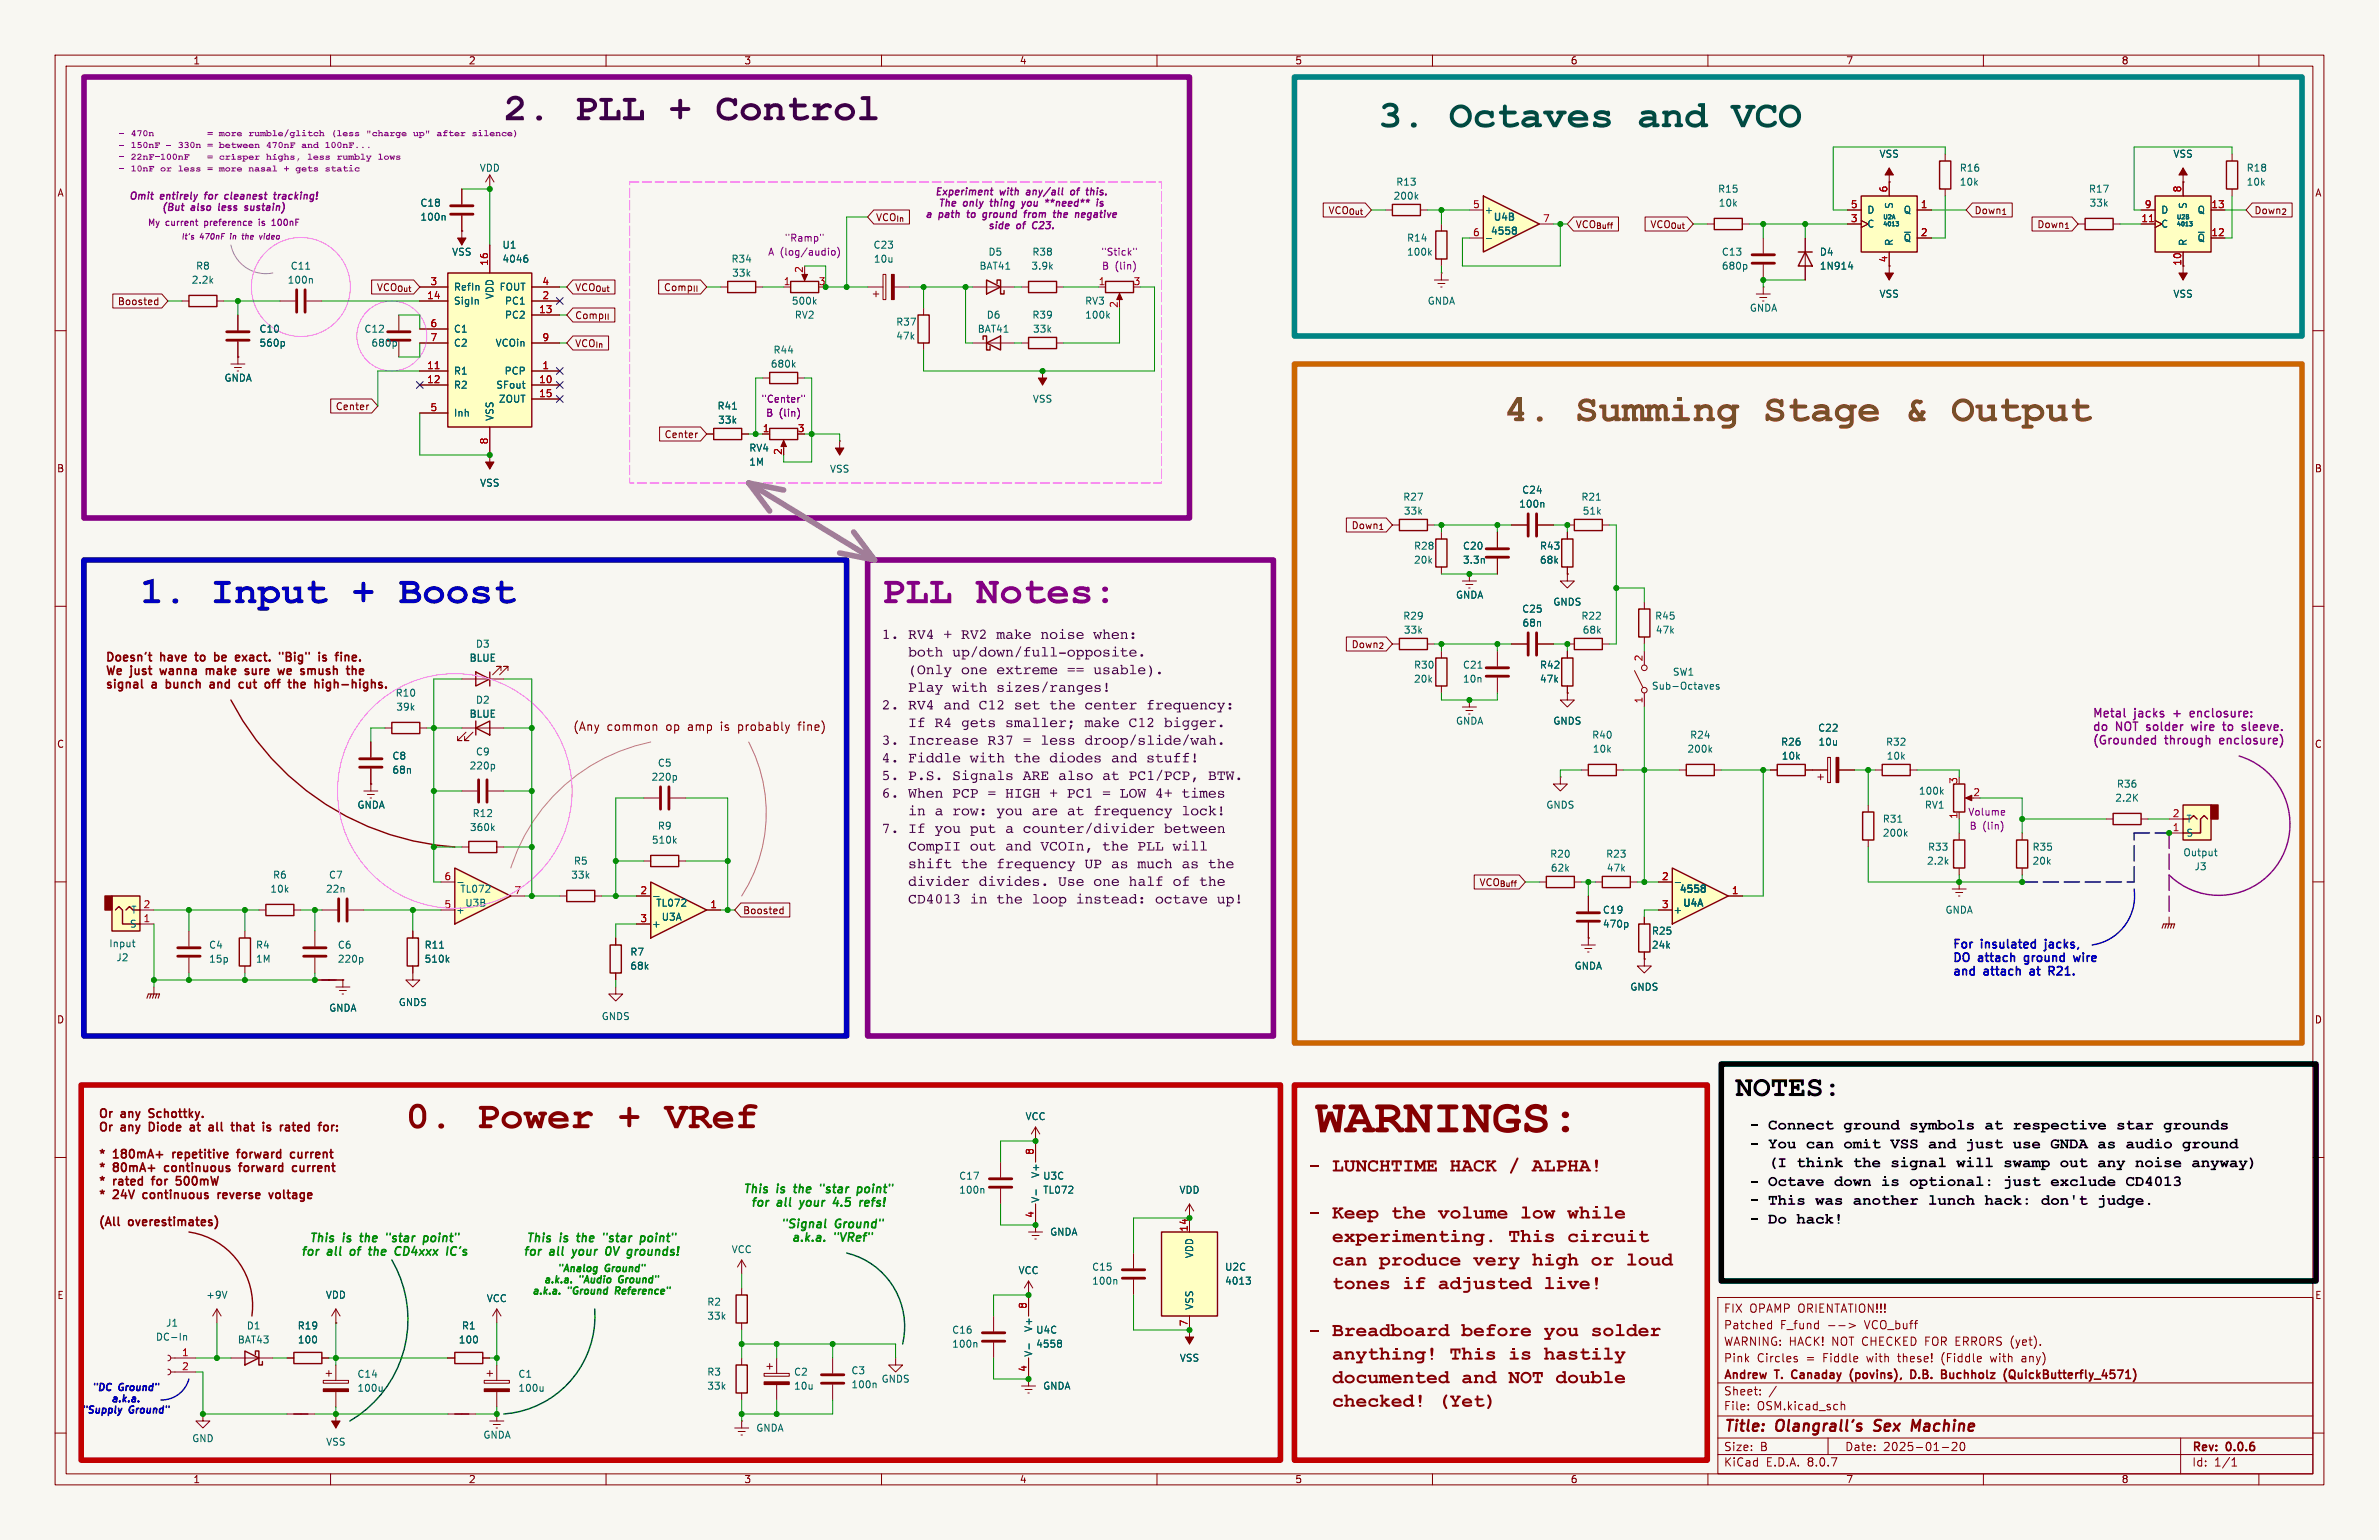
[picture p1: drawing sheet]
<svg xmlns="http://www.w3.org/2000/svg" width="432mm" height="279mm" viewBox="0 0 432 279" stroke-linecap="round" stroke-linejoin="round" font-family="sans-serif">
<defs><g id="words">
<text font-size="8.8" fill="#840000" x="238.8" y="206.5">WARNINGS:</text>
<g font-size="7.1" fill="#840084">
<text x="91.4" y="22.7">2.</text>
<text x="160" y="110.3">PLL Notes:</text>
</g>
<text font-size="7.1" fill="#480048" x="104.2" y="22.7">PLL + Control</text>
<g font-size="7.1" fill="#004848">
<text x="250.2" y="23.9">3.</text>
<text x="263" y="23.9">Octaves</text>
<text x="297.1" y="23.9">and VCO</text>
</g>
<g font-size="7.1" fill="#804d00">
<text x="273" y="77.3">4.</text>
<text x="285.9" y="77.3">Summing Stage</text>
<text x="345.6" y="77.3">&amp; Output</text>
</g>
<g font-size="7.1" fill="#0000c2">
<text x="25.4" y="110.3">1.</text>
<text x="38.2" y="110.3">Input</text>
<text x="63.8" y="110.3">+ Boost</text>
</g>
<g font-size="7.1" fill="#840000">
<text x="73.7" y="205.6">0.</text>
<text x="86.5" y="205.6">Power + VRef</text>
</g>
<text font-size="5.3" x="315" y="199.5">NOTES:</text>
<g font-size="3.5" fill="#840000">
<text x="241.8" y="213.5">LUNCHTIMEHACK/</text>
<text x="278" y="213.5">ALPHA!</text>
<text x="241.8" y="226.3">experimenting.</text>
<text x="241.8" y="222">Keep the</text>
<text x="261" y="222">volume</text>
<text x="273.8" y="226.3">This</text>
<text x="275.9" y="222">low</text>
<text x="284.4" y="222">while</text>
<text x="284.4" y="226.3">circuit</text>
<text x="241.8" y="230.6">can produce</text>
<text x="267.4" y="230.6">very</text>
<text x="278" y="230.6">high</text>
<text x="288.7" y="230.6">or</text>
<text x="295.1" y="230.6">loud</text>
<text x="241.8" y="234.9">tones</text>
<text x="254.6" y="234.9">if</text>
<text x="261" y="234.9">adjusted</text>
<text x="280.2" y="234.9">live!</text>
<text x="241.8" y="243.4">Breadboard</text>
<text x="265.2" y="243.4">before</text>
<text x="280.2" y="243.4">you solder</text>
<text x="241.8" y="247.7">anything!</text>
<text x="241.8" y="251.9">documented and NOT double</text>
<text x="263.1" y="247.7">This</text>
<text x="273.8" y="247.7">is</text>
<text x="280.2" y="247.7">hastily</text>
<text x="241.8" y="256.2">checked!</text>
<text x="261" y="256.2">(Yet)</text>
</g>
<g font-size="2.8">
<text x="320.9" y="205.7">Connect</text>
<text x="320.9" y="209.1">You can omit</text>
<text x="334.6" y="205.7">ground</text>
<text x="343.1" y="209.1">VSS and just</text>
<text x="346.5" y="205.7">symbols</text>
<text x="360.2" y="205.7">at</text>
<text x="365.3" y="209.1">use GNDAas audio</text>
<text x="365.3" y="205.7">respective</text>
<text x="384.1" y="205.7">star</text>
<text x="392.6" y="205.7">grounds</text>
<text x="396" y="209.1">ground</text>
<text x="320.9" y="216">Octave</text>
<text x="326" y="212.5">think</text>
<text x="332.9" y="216">down is</text>
<text x="336.3" y="212.5">the</text>
<text x="343.1" y="212.5">signal</text>
<text x="346.5" y="216">optional:</text>
<text x="355.1" y="212.5">will</text>
<text x="363.6" y="212.5">swamp out</text>
<text x="363.6" y="216">just</text>
<text x="372.1" y="216">exclude</text>
<text x="380.7" y="212.5">any noise</text>
<text x="385.8" y="216">CD4013</text>
<text x="397.7" y="212.5">anyway)</text>
<text x="320.9" y="219.4">This</text>
<text x="329.5" y="219.4">was another</text>
<text x="349.9" y="219.4">lunch</text>
<text x="360.2" y="219.4">hack:</text>
<text x="370.4" y="219.4">don't</text>
<text x="380.7" y="219.4">judge.</text>
<text x="320.9" y="222.8">Do hack!</text>
</g>
<g font-size="2.8" fill="#840000">
<text x="312.8" y="260.3">Title:</text>
<text x="322.5" y="260.3">Olangrall's</text>
<text x="341.1" y="260.3">Sex</text>
<text x="348.6" y="260.3">Machine</text>
</g>
<g font-size="2.7" fill="#480048">
<text x="160" y="116.5">1.</text>
<text x="164.8" y="119.7">both</text>
<text x="164.8" y="116.5">RV4 + RV2 make noise</text>
<text x="172.8" y="119.7">up/down/full-opposite.</text>
<text x="198.4" y="116.5">when:</text>
<text x="164.8" y="122.9">(Only</text>
<text x="174.4" y="122.9">one</text>
<text x="180.8" y="122.9">extreme</text>
<text x="193.6" y="122.9">== usable).</text>
<text x="160" y="129.3">2.</text>
<text x="164.8" y="126.1">Play</text>
<text x="164.8" y="129.3">RV4 and</text>
<text x="172.8" y="126.1">with</text>
<text x="177.6" y="129.3">C12 set</text>
<text x="180.8" y="126.1">sizes/ranges!</text>
<text x="190.4" y="129.3">the</text>
<text x="196.8" y="129.3">center</text>
<text x="208" y="129.3">frequency:</text>
<text x="160" y="135.7">3.</text>
<text x="164.8" y="135.7">Increase</text>
<text x="169.6" y="132.5">R4 gets</text>
<text x="179.2" y="135.7">R37 = less</text>
<text x="182.4" y="132.5">smaller;</text>
<text x="196.8" y="132.5">make C12 bigger.</text>
<text x="196.8" y="135.7">droop/slide/wah.</text>
<text x="160" y="138.9">4.</text>
<text x="160" y="142.1">5.</text>
<text x="164.8" y="138.9">Fiddle</text>
<text x="164.8" y="142.1">P.S.</text>
<text x="172.8" y="142.1">Signals</text>
<text x="176" y="138.9">with</text>
<text x="184" y="138.9">the</text>
<text x="185.6" y="142.1">ARE also</text>
<text x="190.4" y="138.9">diodes</text>
<text x="200" y="142.1">at</text>
<text x="201.6" y="138.9">and</text>
<text x="204.8" y="142.1">PC1/PCP,</text>
<text x="208" y="138.9">stuff!</text>
<text x="219.2" y="142.1">BTW.</text>
<text x="160" y="145.3">6.</text>
<text x="164.8" y="148.5">in</text>
<text x="164.8" y="145.3">When PCP = HIGH + PC1 = LOW4+ times</text>
<text x="169.6" y="148.5">a row:</text>
<text x="180.8" y="148.5">you</text>
<text x="187.2" y="148.5">are</text>
<text x="193.6" y="148.5">at</text>
<text x="198.4" y="148.5">frequency</text>
<text x="214.4" y="148.5">lock!</text>
<text x="160" y="151.7">7.</text>
<text x="164.8" y="154.9">CompII</text>
<text x="169.6" y="151.7">you</text>
<text x="176" y="154.9">out</text>
<text x="176" y="151.7">put</text>
<text x="182.4" y="154.9">and</text>
<text x="182.4" y="151.7">a counter/divider</text>
<text x="188.8" y="154.9">VCOIn,</text>
<text x="200" y="154.9">the</text>
<text x="206.4" y="154.9">PLL will</text>
<text x="211.2" y="151.7">between</text>
<text x="164.8" y="158.1">shift</text>
<text x="164.8" y="161.3">divider</text>
<text x="174.4" y="158.1">the</text>
<text x="177.6" y="161.3">divides.</text>
<text x="180.8" y="158.1">frequency</text>
<text x="192" y="161.3">Use one</text>
<text x="196.8" y="158.1">UP as</text>
<text x="204.8" y="161.3">half</text>
<text x="206.4" y="158.1">much as</text>
<text x="212.8" y="161.3">of</text>
<text x="217.6" y="161.3">the</text>
<text x="219.2" y="158.1">the</text>
<text x="164.8" y="164.5">CD4013 in</text>
<text x="180.8" y="164.5">the</text>
<text x="187.2" y="164.5">loop</text>
<text x="195.2" y="164.5">instead:</text>
<text x="209.6" y="164.5">octave</text>
<text x="220.8" y="164.5">up!</text>
</g>
<g font-size="2.1" fill="#840000">
<text x="19" y="120.4">Doesn't</text>
<text x="19" y="122.9">We</text>
<text x="19" y="125.3">signal</text>
<text x="23.9" y="122.9">just</text>
<text x="27.7" y="125.3">a</text>
<text x="29.2" y="120.4">have</text>
<text x="29.8" y="122.9">wanna</text>
<text x="30.9" y="125.3">bunch</text>
<text x="36.2" y="120.4">to</text>
<text x="38.7" y="122.9">make</text>
<text x="39.5" y="125.3">and</text>
<text x="40.3" y="120.4">be</text>
<text x="44.7" y="120.4">exact.</text>
<text x="45.4" y="125.3">cut</text>
<text x="46.5" y="122.9">sure</text>
<text x="50.7" y="125.3">off</text>
<text x="53.1" y="122.9">we</text>
<text x="53.3" y="120.4">&quot;Big&quot;</text>
<text x="55.6" y="125.3">the</text>
<text x="57.8" y="122.9">smush</text>
<text x="60.9" y="125.3">high-highs.</text>
<text x="61" y="120.4">is</text>
<text x="64.8" y="120.4">fine.</text>
<text x="103.9" y="132.9">(Any</text>
<text x="110.2" y="132.9">common</text>
<text x="121.1" y="132.9">op</text>
<text x="125.3" y="132.9">amp</text>
<text x="131.5" y="132.9">is</text>
<text x="134.9" y="132.9">probably</text>
<text x="146.1" y="132.9">fine)</text>
<text x="17.8" y="203.2">Or</text>
<text x="22.1" y="203.2">any</text>
<text x="27.8" y="203.2">Schottky.</text>
<text x="17.8" y="205.7">Or</text>
<text x="22.1" y="205.7">any</text>
<text x="27.8" y="205.7">Diode</text>
<text x="35.9" y="205.7">at</text>
<text x="39.9" y="205.7">all</text>
<text x="44.6" y="205.7">that</text>
<text x="50.9" y="205.7">is</text>
<text x="54.6" y="205.7">rated</text>
<text x="17.8" y="210.6">*</text>
<text x="17.8" y="213.1">*</text>
<text x="17.8" y="215.5">*</text>
<text x="20.7" y="210.6">180mA+</text>
<text x="20.7" y="213.1">80mA+</text>
<text x="20.7" y="215.5">rated</text>
<text x="28.4" y="215.5">for</text>
<text x="30.6" y="213.1">continuous</text>
<text x="32.1" y="210.6">repetitive</text>
<text x="33.3" y="215.5">500mW</text>
<text x="44.4" y="210.6">forward</text>
<text x="44.8" y="213.1">forward</text>
<text x="54.7" y="210.6">current</text>
<text x="55.1" y="213.1">current</text>
<text x="17.8" y="218">*</text>
<text x="20.7" y="218">24V</text>
<text x="26.7" y="218">continuous</text>
<text x="40.9" y="218">reverse</text>
<text x="50.8" y="218">voltage</text>
<text x="17.8" y="222.9">(All</text>
<text x="23.5" y="222.9">overestimates)</text>
<text x="312.8" y="238.4">FIX</text>
<text x="317.5" y="238.4">OPAMP ORIENTATION!!!</text>
<text x="312.8" y="244.4">WARNING: HACK!</text>
<text x="312.8" y="241.4">Patched</text>
<text x="323.1" y="241.4">F_fund</text>
<text x="331.8" y="241.4">--&gt;</text>
<text x="332.5" y="244.4">NOT CHECKED FOR ERRORS (yet).</text>
<text x="338.6" y="241.4">VCO_buff</text>
<text x="312.8" y="250.6">Andrew</text>
<text x="312.8" y="247.4">Pink</text>
<text x="318.9" y="247.4">Circles</text>
<text x="322.3" y="250.6">T.</text>
<text x="325.9" y="250.6">Canaday</text>
<text x="327.9" y="247.4">=</text>
<text x="331.1" y="247.4">Fiddle</text>
<text x="337.1" y="250.6">(povins),</text>
<text x="339.1" y="247.4">with</text>
<text x="344.9" y="247.4">these!</text>
<text x="348.7" y="250.6">D.B.</text>
<text x="353" y="247.4">(Fiddle</text>
<text x="354.9" y="250.6">Buchholz</text>
<text x="362" y="247.4">with</text>
<text x="366.8" y="250.6">(QuickButterfly_4571)</text>
<text x="367.8" y="247.4">any)</text>
<text x="312.8" y="256.1">File:</text>
<text x="312.8" y="253.4">Sheet:</text>
<text x="318.9" y="256.1">OSM.kicad_sch</text>
<text x="312.8" y="263.5">Size:</text>
<text x="319.5" y="263.5">B</text>
<text x="334.8" y="263.5">Date:</text>
<text x="341.8" y="263.5">2025-01-20</text>
<text x="397.8" y="263.7">Rev:</text>
<text x="404.2" y="263.7">0.0.6</text>
<text x="312.8" y="266.3">KiCad</text>
<text x="320.5" y="266.3">E.D.A.</text>
<text x="328.1" y="266.3">8.0.7</text>
<text x="397.8" y="266.3">Id:</text>
<text x="401.9" y="266.3">1/1</text>
</g>
<g font-size="2.1" fill="#840084">
<text x="379.7" y="130.5">Metal</text>
<text x="387.4" y="130.5">jacks</text>
<text x="394.9" y="130.5">+</text>
<text x="398.4" y="130.5">enclosure:</text>
<text x="379.7" y="133">do</text>
<text x="379.7" y="135.4">(Grounded</text>
<text x="384.1" y="133">NOT</text>
<text x="390.1" y="133">solder</text>
<text x="393" y="135.4">through</text>
<text x="398.7" y="133">wire</text>
<text x="403.4" y="135.4">enclosure)</text>
<text x="404.9" y="133">to</text>
<text x="408.8" y="133">sleeve.</text>
</g>
<g font-size="2.1" fill="#0000c2">
<text x="354.3" y="172.5">For</text>
<text x="359.7" y="172.5">insulated</text>
<text x="372" y="172.5">jacks,</text>
<text x="354.3" y="175">DO</text>
<text x="354.3" y="177.4">and</text>
<text x="359.2" y="175">attach</text>
<text x="360.2" y="177.4">attach</text>
<text x="368.2" y="175">ground</text>
<text x="369.2" y="177.4">at</text>
<text x="373.2" y="177.4">R21.</text>
<text x="377.8" y="175">wire</text>
</g>
<g font-size="2.1" fill="#008400">
<text x="134.7" y="216.9">This</text>
<text x="136.1" y="219.4">for</text>
<text x="141" y="216.9">is</text>
<text x="141.1" y="219.4">all</text>
<text x="144.7" y="216.9">the</text>
<text x="145.8" y="219.4">your</text>
<text x="150" y="216.9">&quot;star</text>
<text x="152.4" y="219.4">4.5</text>
<text x="157.4" y="216.9">point&quot;</text>
<text x="157.8" y="219.4">refs!</text>
<text x="56" y="225.8">This</text>
<text x="62.2" y="225.8">is</text>
<text x="66" y="225.8">the</text>
<text x="71.3" y="225.8">&quot;star</text>
<text x="78.7" y="225.8">point&quot;</text>
<text x="95.3" y="225.8">This</text>
<text x="101.6" y="225.8">is</text>
<text x="105.3" y="225.8">the</text>
<text x="110.7" y="225.8">&quot;star</text>
<text x="118" y="225.8">point&quot;</text>
<text x="141.5" y="223.3">&quot;Signal</text>
<text x="143.5" y="225.7">a.k.a.</text>
<text x="151.4" y="225.7">&quot;VRef&quot;</text>
<text x="151.6" y="223.3">Ground&quot;</text>
<text x="54.5" y="228.3">for</text>
<text x="59.4" y="228.3">all</text>
<text x="64.2" y="228.3">of</text>
<text x="68.2" y="228.3">the</text>
<text x="73.5" y="228.3">CD4xxx</text>
<text x="83.5" y="228.3">IC's</text>
<text x="94.8" y="228.3">for</text>
<text x="99.8" y="228.3">all</text>
<text x="104.5" y="228.3">your</text>
<text x="111.1" y="228.3">0V</text>
<text x="115.7" y="228.3">grounds!</text>
</g>
<g font-size="1.8" fill="#840000">
<text x="35" y="11.9">1</text>
<text x="85" y="11.9">2</text>
<text x="135" y="11.9">3</text>
<text x="185" y="11.9">4</text>
<text x="235" y="11.9">5</text>
<text x="285" y="11.9">6</text>
<text x="335" y="11.9">7</text>
<text x="385" y="11.9">8</text>
<text x="10.3" y="35.9">A</text>
<text x="420.1" y="35.9">A</text>
<text x="158.9" y="40.3">VCO_{In}</text>
<text x="241" y="39.1">VCO_{Out}</text>
<text x="285.9" y="41.6">VCO_{Buff}</text>
<text x="299.4" y="41.6">VCO_{Out}</text>
<text x="358.3" y="39.1">Down_{1}</text>
<text x="369.6" y="41.6">Down_{1}</text>
<text x="409.1" y="39.1">Down_{2}</text>
<text x="342.6" y="47.7" transform="rotate(-90 342.6 47.7)">4</text>
<text x="68.3" y="53">VCO_{Out}</text>
<text x="104.3" y="53">VCO_{Out}</text>
<text x="120.4" y="53">Comp_{II}</text>
<text x="21.3" y="55.6">Boosted</text>
<text x="104.3" y="58.1">Comp_{II}</text>
<text x="104.3" y="63.2">VCO_{In}</text>
<text x="60.8" y="74.6">Center</text>
<text x="120.5" y="79.7">Center</text>
<text x="10.3" y="85.9">B</text>
<text x="420.1" y="85.9">B</text>
<text x="245.2" y="96.2">Down_{1}</text>
<text x="245.2" y="117.8">Down_{2}</text>
<text x="10.3" y="135.9">C</text>
<text x="420.1" y="135.9">C</text>
<text x="268.4" y="161">VCO_{Buff}</text>
<text x="134.8" y="166.1">Boosted</text>
<text x="10.3" y="185.9">D</text>
<text x="420.1" y="185.9">D</text>
<text x="10.3" y="235.9">E</text>
<text x="420.1" y="235.9">E</text>
<text x="35" y="269.3">1</text>
<text x="85" y="269.3">2</text>
<text x="135" y="269.3">3</text>
<text x="185" y="269.3">4</text>
<text x="235" y="269.3">5</text>
<text x="285" y="269.3">6</text>
<text x="335" y="269.3">7</text>
<text x="385" y="269.3">8</text>
</g>
<g font-size="1.8" fill="#840084">
<text x="23.7" y="25.2">470n</text>
<text x="23.7" y="27.3">150nF</text>
<text x="23.7" y="29.5">22nF-100nF</text>
<text x="32.3" y="27.3">330n</text>
<text x="37.6" y="25.2">= more rumble/glitch</text>
<text x="37.6" y="27.3">= between</text>
<text x="37.6" y="29.5">= crisper</text>
<text x="48.3" y="27.3">470nF</text>
<text x="48.3" y="29.5">highs,</text>
<text x="54.7" y="27.3">and 100nF...</text>
<text x="55.7" y="29.5">less</text>
<text x="60" y="25.2">(less</text>
<text x="61.1" y="29.5">rumbly</text>
<text x="66.4" y="25.2">&quot;charge</text>
<text x="68.5" y="29.5">lows</text>
<text x="74.9" y="25.2">up&quot;</text>
<text x="79.2" y="25.2">after</text>
<text x="85.6" y="25.2">silence)</text>
<text x="23.7" y="31.6">10nF or</text>
<text x="32.3" y="31.6">less</text>
<text x="37.6" y="31.6">= more nasal</text>
<text x="51.5" y="31.6">+ gets</text>
<text x="58.9" y="31.6">static</text>
<text x="169.6" y="35.8">Experiment</text>
<text x="181.5" y="35.8">with</text>
<text x="186.8" y="35.8">any/all</text>
<text x="195.3" y="35.8">of</text>
<text x="198.7" y="35.8">this.</text>
<text x="23.3" y="36.6">Omit</text>
<text x="29.1" y="36.6">entirely</text>
<text x="29.2" y="38.6">(But</text>
<text x="34.7" y="38.6">also</text>
<text x="37.7" y="36.6">for</text>
<text x="40.1" y="38.6">less</text>
<text x="41.8" y="36.6">cleanest</text>
<text x="45.4" y="38.6">sustain)</text>
<text x="51.2" y="36.6">tracking!</text>
<text x="167.8" y="39.9">a</text>
<text x="170.2" y="37.8">The</text>
<text x="170.4" y="39.9">path</text>
<text x="174.8" y="37.8">only</text>
<text x="176.1" y="39.9">to</text>
<text x="179.2" y="41.9">side</text>
<text x="179.4" y="39.9">ground</text>
<text x="180.3" y="37.8">thing</text>
<text x="184.5" y="41.9">of</text>
<text x="186.5" y="37.8">you</text>
<text x="187.4" y="39.9">from</text>
<text x="187.9" y="41.9">C23.</text>
<text x="191.2" y="37.8">**need**</text>
<text x="193.2" y="39.9">the</text>
<text x="197.7" y="39.9">negative</text>
<text x="139.3" y="46.6">A (log/audio)</text>
<text x="142.3" y="44">&quot;Ramp&quot;</text>
<text x="199.8" y="46.6">&quot;Stick&quot;</text>
<text x="199.9" y="49.1">B</text>
<text x="202.4" y="49.1">(lin)</text>
<text x="138.1" y="73.3">&quot;Center&quot;</text>
<text x="139" y="75.8">B</text>
<text x="141.4" y="75.8">(lin)</text>
<text x="357.2" y="148.2">Volume</text>
<text x="357.4" y="150.7">B</text>
<text x="359.8" y="150.7">(lin)</text>
</g>
<g font-size="1.8" fill="#006464">
<text x="341" y="28.8">VSS</text>
<text x="394.4" y="28.8">VSS</text>
<text x="87" y="31.3">VDD</text>
<text x="253.3" y="33.9">R13</text>
<text x="311.7" y="35.2">R15</text>
<text x="355.6" y="33.9">10k</text>
<text x="355.6" y="31.3">R16</text>
<text x="379.1" y="35.2">R17</text>
<text x="407.7" y="33.9">10k</text>
<text x="407.7" y="31.3">R18</text>
<text x="76.2" y="40.2">100n</text>
<text x="76.2" y="37.7">C18</text>
<text x="252.8" y="36.4">200k</text>
<text x="269.4" y="39">+</text>
<text x="270.9" y="40.4">U4B</text>
<text x="311.9" y="37.7">10k</text>
<text x="338.8" y="41.5">C</text>
<text x="338.8" y="39">D</text>
<text x="343.8" y="38" transform="rotate(-90 343.8 38)">S</text>
<text x="345.4" y="39">Q</text>
<text x="379.2" y="37.7">33k</text>
<text x="392.2" y="41.5">C</text>
<text x="392.2" y="39">D</text>
<text x="397.1" y="38" transform="rotate(-90 397.1 38)">S</text>
<text x="398.8" y="39">Q</text>
<text x="82" y="46.6">VSS</text>
<text x="91.1" y="45.3">U1</text>
<text x="91.1" y="47.9">4046</text>
<text x="132.7" y="47.9">R34</text>
<text x="158.5" y="45.3">C23</text>
<text x="158.5" y="47.9">10u</text>
<text x="179.3" y="46.6">D5</text>
<text x="187.3" y="46.6">R38</text>
<text x="255.3" y="44">R14</text>
<text x="255.3" y="46.6">100k</text>
<text x="270.4" y="42.9">4558</text>
<text x="312.4" y="46.6">C13</text>
<text x="330.2" y="46.6">D4</text>
<text x="343.8" y="44.7" transform="rotate(-90 343.8 44.7)">R</text>
<text x="345.4" y="44">~{Q}</text>
<text x="397.1" y="44.7" transform="rotate(-90 397.1 44.7)">R</text>
<text x="398.8" y="44">~{Q}</text>
<text x="34.7" y="51.7">2.2k</text>
<text x="35.5" y="49.1">R8</text>
<text x="52.1" y="51.7">100n</text>
<text x="52.7" y="49.1">C11</text>
<text x="82.3" y="52.9">RefIn</text>
<text x="90.6" y="52.9">FOUT</text>
<text x="132.8" y="50.4">33k</text>
<text x="177.7" y="49.1">BAT41</text>
<text x="187.1" y="49.1">3.9k</text>
<text x="312.4" y="49.1">680p</text>
<text x="330.2" y="49.1">1N914</text>
<text x="82.3" y="55.5">SigIn</text>
<text x="89.8" y="54.4" transform="rotate(-90 89.8 54.4)">VDD</text>
<text x="91.6" y="58">PC2</text>
<text x="91.6" y="55.5">PC1</text>
<text x="143.6" y="55.5">500k</text>
<text x="144.2" y="58">RV2</text>
<text x="162.6" y="59.3">R37</text>
<text x="179" y="58">D6</text>
<text x="187.3" y="58">R39</text>
<text x="196.9" y="55.5">RV3</text>
<text x="196.9" y="58">100k</text>
<text x="259" y="55.5">GNDA</text>
<text x="317.5" y="56.7">GNDA</text>
<text x="341" y="54.2">VSS</text>
<text x="394.4" y="54.2">VSS</text>
<text x="47" y="63.1">560p</text>
<text x="47" y="60.6">C10</text>
<text x="66" y="60.6">C12</text>
<text x="67.3" y="63.1">680p</text>
<text x="82.3" y="60.6">C1</text>
<text x="82.3" y="63.1">C2</text>
<text x="89.9" y="63.1">VCOin</text>
<text x="140.3" y="64.4">R44</text>
<text x="162.6" y="61.8">47k</text>
<text x="177.4" y="60.6">BAT41</text>
<text x="187.4" y="60.6">33k</text>
<text x="40.6" y="69.4">GNDA</text>
<text x="82.3" y="68.2">R1</text>
<text x="82.3" y="70.7">R2</text>
<text x="90" y="70.7">SFout</text>
<text x="91.5" y="68.2">PCP</text>
<text x="139.8" y="66.9">680k</text>
<text x="82.3" y="75.8">Inh</text>
<text x="89.8" y="76.5" transform="rotate(-90 89.8 76.5)">VSS</text>
<text x="90.5" y="73.3">ZOUT</text>
<text x="130.1" y="74.5">R41</text>
<text x="130.3" y="77.1">33k</text>
<text x="187.4" y="73.3">VSS</text>
<text x="135.9" y="82.1">RV4</text>
<text x="87" y="88.5">VSS</text>
<text x="135.9" y="84.7">1M</text>
<text x="150.5" y="86">VSS</text>
<text x="276.2" y="89.8">C24</text>
<text x="254.6" y="91">R27</text>
<text x="254.7" y="93.6">33k</text>
<text x="275.6" y="92.3">100n</text>
<text x="286.9" y="91">R21</text>
<text x="287.2" y="93.6">51k</text>
<text x="256.5" y="99.9">R28</text>
<text x="265.4" y="99.9">C20</text>
<text x="279.4" y="99.9">R43</text>
<text x="256.5" y="102.5">20k</text>
<text x="265.4" y="102.5">3.3n</text>
<text x="279.4" y="102.5">68k</text>
<text x="254.6" y="112.6">R29</text>
<text x="264.2" y="108.8">GNDA</text>
<text x="276.2" y="111.4">C25</text>
<text x="276.2" y="113.9">68n</text>
<text x="281.8" y="110.1">GNDS</text>
<text x="286.9" y="112.6">R22</text>
<text x="300.3" y="112.6">R45</text>
<text x="86.3" y="117.7">D3</text>
<text x="254.7" y="115.2">33k</text>
<text x="287.2" y="115.2">68k</text>
<text x="300.4" y="115.2">47k</text>
<text x="85" y="120.4">BLUE</text>
<text x="256.5" y="124.1">20k</text>
<text x="256.5" y="121.5">R30</text>
<text x="265.4" y="121.5">C21</text>
<text x="265.4" y="124.1">10n</text>
<text x="279.4" y="124.1">47k</text>
<text x="279.4" y="121.5">R42</text>
<text x="299.7" y="125.3">Sub-Octaves</text>
<text x="303.5" y="122.8">SW1</text>
<text x="71.7" y="126.6">R10</text>
<text x="71.8" y="129.1">39k</text>
<text x="85" y="130.6">BLUE</text>
<text x="86.3" y="127.9">D2</text>
<text x="264.2" y="131.7">GNDA</text>
<text x="281.8" y="131.7">GNDS</text>
<text x="86.3" y="137.3">C9</text>
<text x="288.9" y="134.2">R40</text>
<text x="289" y="136.8">10k</text>
<text x="306.2" y="136.8">200k</text>
<text x="306.7" y="134.2">R24</text>
<text x="323.2" y="135.5">R26</text>
<text x="329.9" y="132.9">C22</text>
<text x="330" y="135.5">10u</text>
<text x="342.2" y="135.5">R32</text>
<text x="71.1" y="138">C8</text>
<text x="71.1" y="140.6">68n</text>
<text x="85.1" y="139.8">220p</text>
<text x="118.2" y="141.8">220p</text>
<text x="119.3" y="139.3">C5</text>
<text x="323.3" y="138">10k</text>
<text x="342.3" y="138">10k</text>
<text x="384.1" y="143.1">R36</text>
<text x="64.8" y="146.9">GNDA</text>
<text x="85.7" y="148.4">R12</text>
<text x="280.6" y="146.9">GNDS</text>
<text x="341.6" y="149.5">R31</text>
<text x="348.2" y="144.4">100k</text>
<text x="349.3" y="146.9">RV1</text>
<text x="383.8" y="145.6">2.2K</text>
<text x="396.7" y="149.5">T</text>
<text x="85.2" y="151">360k</text>
<text x="118.2" y="153.3">510k</text>
<text x="119.3" y="150.7">R9</text>
<text x="281.3" y="155.8">R20</text>
<text x="291.4" y="155.8">R23</text>
<text x="341.6" y="152">200k</text>
<text x="349.8" y="154.5">R33</text>
<text x="368.8" y="154.5">R35</text>
<text x="396.2" y="155.5">Output</text>
<text x="396.7" y="152">S</text>
<text x="49.5" y="159.6">R6</text>
<text x="59.6" y="159.6">C7</text>
<text x="103.6" y="159.6">33k</text>
<text x="104.1" y="157.1">R5</text>
<text x="281.4" y="158.3">62k</text>
<text x="291.5" y="158.3">47k</text>
<text x="349.7" y="157.1">2.2k</text>
<text x="368.8" y="157.1">20k</text>
<text x="398.2" y="158.1">J3</text>
<text x="23.7" y="166">T</text>
<text x="49" y="162.2">10k</text>
<text x="59.1" y="162.2">22n</text>
<text x="82.7" y="166">+</text>
<text x="83.4" y="162.2">TL072</text>
<text x="84.4" y="164.7">U3B</text>
<text x="119" y="164.7">TL072</text>
<text x="120" y="167.2">U3A</text>
<text x="290.8" y="166">C19</text>
<text x="303.7" y="166">+</text>
<text x="304.7" y="162.3">4558</text>
<text x="305.3" y="164.8">U4A</text>
<text x="353" y="166">GNDA</text>
<text x="19.7" y="172.1">Input</text>
<text x="23.5" y="168.5">S</text>
<text x="37.9" y="172.3">C4</text>
<text x="46.4" y="172.3">R4</text>
<text x="61.2" y="172.3">C6</text>
<text x="77" y="172.3">R11</text>
<text x="114.3" y="173.6">R7</text>
<text x="118.2" y="168.5">+</text>
<text x="290.8" y="168.5">470p</text>
<text x="299.7" y="172.3">24k</text>
<text x="299.7" y="169.8">R25</text>
<text x="21" y="174.6">J2</text>
<text x="37.9" y="174.9">15p</text>
<text x="46.4" y="174.9">1M</text>
<text x="61.2" y="174.9">220p</text>
<text x="77" y="174.9">510k</text>
<text x="114.3" y="176.1">68k</text>
<text x="285.7" y="176.1">GNDA</text>
<text x="295.8" y="179.9">GNDS</text>
<text x="59.6" y="183.7">GNDA</text>
<text x="72.3" y="182.7">GNDS</text>
<text x="109.1" y="185.3">GNDS</text>
<text x="186" y="203.4">VCC</text>
<text x="174" y="214.2">C17</text>
<text x="188.8" y="213.8" transform="rotate(-90 188.8 213.8)">V+</text>
<text x="189.2" y="214.2">U3C</text>
<text x="174" y="216.8">100n</text>
<text x="188.8" y="218.3" transform="rotate(-90 188.8 218.3)">V-</text>
<text x="189.2" y="216.8">TL072</text>
<text x="214" y="216.8">VDD</text>
<text x="132.7" y="227.6">VCC</text>
<text x="190.5" y="224.4">GNDA</text>
<text x="184.8" y="231.4">VCC</text>
<text x="198.1" y="233.3">100n</text>
<text x="198.1" y="230.7">C15</text>
<text x="216.8" y="228.4" transform="rotate(-90 216.8 228.4)">VDD</text>
<text x="222.3" y="230.7">U2C</text>
<text x="222.3" y="233.3">4013</text>
<text x="37.3" y="235.8">+9V</text>
<text x="59" y="235.8">VDD</text>
<text x="88.3" y="236.4">VCC</text>
<text x="128.3" y="237.1">R2</text>
<text x="128.3" y="239.6">33k</text>
<text x="216.8" y="237.7" transform="rotate(-90 216.8 237.7)">VSS</text>
<text x="28.2" y="243.4">DC-In</text>
<text x="30.1" y="240.9">J1</text>
<text x="43.1" y="243.9">BAT43</text>
<text x="44.7" y="241.4">D1</text>
<text x="53.9" y="241.4">R19</text>
<text x="54" y="243.9">100</text>
<text x="83.2" y="243.9">100</text>
<text x="83.7" y="241.4">R1</text>
<text x="172.7" y="244.7">100n</text>
<text x="172.7" y="242.2">C16</text>
<text x="187.6" y="241.8" transform="rotate(-90 187.6 241.8)">V+</text>
<text x="188" y="242.2">U4C</text>
<text x="188" y="244.7">4558</text>
<text x="64.8" y="250.2">C14</text>
<text x="94" y="250.2">C1</text>
<text x="128.3" y="249.8">R3</text>
<text x="144" y="249.8">C2</text>
<text x="154.4" y="249.5">C3</text>
<text x="159.9" y="251.1">GNDS</text>
<text x="187.6" y="246.3" transform="rotate(-90 187.6 246.3)">V-</text>
<text x="214" y="247.2">VSS</text>
<text x="64.8" y="252.7">100u</text>
<text x="94" y="252.7">100u</text>
<text x="128.3" y="252.3">33k</text>
<text x="144" y="252.3">10u</text>
<text x="154.4" y="252.1">100n</text>
<text x="189.2" y="252.3">GNDA</text>
<text x="34.8" y="261.8">GND</text>
<text x="59.1" y="262.5">VSS</text>
<text x="87.6" y="261.2">GNDA</text>
<text x="137.2" y="259.9">GNDA</text>
</g>
<g font-size="1.8" fill="#a90000">
<text x="342.6" y="35" transform="rotate(-90 342.6 35)">6</text>
<text x="396" y="35" transform="rotate(-90 396 35)">8</text>
<text x="267.3" y="37.8">5</text>
<text x="280" y="40.4">7</text>
<text x="335.8" y="40.4">3</text>
<text x="335.8" y="37.8">5</text>
<text x="348.5" y="37.8">1</text>
<text x="388.6" y="40.4">11</text>
<text x="389.2" y="37.8">9</text>
<text x="401.3" y="37.8">13</text>
<text x="267.3" y="42.9">6</text>
<text x="348.5" y="42.9">2</text>
<text x="401.3" y="42.9">12</text>
<text x="78" y="51.8">3</text>
<text x="88.6" y="48.3" transform="rotate(-90 88.6 48.3)">16</text>
<text x="98.4" y="51.8">4</text>
<text x="142.2" y="51.8">1</text>
<text x="145.8" y="49.6" transform="rotate(-90 145.8 49.6)">2</text>
<text x="148.5" y="51.8">3</text>
<text x="199.3" y="51.8">1</text>
<text x="205.7" y="51.8">3</text>
<text x="396" y="48.3" transform="rotate(-90 396 48.3)">10</text>
<text x="77.4" y="54.4">14</text>
<text x="78" y="59.4">6</text>
<text x="97.7" y="56.9">13</text>
<text x="98.4" y="54.4">2</text>
<text x="202.9" y="56" transform="rotate(-90 202.9 56)">2</text>
<text x="78" y="62">7</text>
<text x="98.4" y="62">9</text>
<text x="77.4" y="67.1">11</text>
<text x="77.4" y="69.6">12</text>
<text x="97.7" y="69.6">10</text>
<text x="98.4" y="67.1">1</text>
<text x="78" y="74.7">5</text>
<text x="97.7" y="72.1">15</text>
<text x="88.6" y="80.7" transform="rotate(-90 88.6 80.7)">8</text>
<text x="138.4" y="78.5">1</text>
<text x="142" y="82.6" transform="rotate(-90 142 82.6)">2</text>
<text x="144.7" y="78.5">3</text>
<text x="298.2" y="120.1" transform="rotate(-90 298.2 120.1)">2</text>
<text x="298.2" y="127.7" transform="rotate(-90 298.2 127.7)">1</text>
<text x="355.3" y="142.3" transform="rotate(-90 355.3 142.3)">3</text>
<text x="355.3" y="148.7" transform="rotate(-90 355.3 148.7)">1</text>
<text x="358.1" y="144.5">2</text>
<text x="394.3" y="148.3">2</text>
<text x="394.3" y="150.9">1</text>
<text x="80.6" y="159.8">6</text>
<text x="301.6" y="159.8">2</text>
<text x="26" y="167.4">1</text>
<text x="26" y="164.8">2</text>
<text x="80.6" y="164.8">5</text>
<text x="93.3" y="162.3">7</text>
<text x="116.1" y="162.3">2</text>
<text x="116.1" y="167.4">3</text>
<text x="128.8" y="164.8">1</text>
<text x="301.6" y="164.8">3</text>
<text x="314.3" y="162.3">1</text>
<text x="187.7" y="209.6" transform="rotate(-90 187.7 209.6)">8</text>
<text x="187.7" y="221.1" transform="rotate(-90 187.7 221.1)">4</text>
<text x="215.6" y="223.6" transform="rotate(-90 215.6 223.6)">14</text>
<text x="186.4" y="237.6" transform="rotate(-90 186.4 237.6)">8</text>
<text x="215.6" y="240.7" transform="rotate(-90 215.6 240.7)">7</text>
<text x="32.9" y="246.1">1</text>
<text x="32.9" y="248.7">2</text>
<text x="186.4" y="249" transform="rotate(-90 186.4 249)">4</text>
</g>
<g font-size="1.8" fill="#008400">
<text x="98.5" y="233.3">a.k.a.</text>
<text x="100.9" y="231.2">&quot;Analog</text>
<text x="105.3" y="233.3">&quot;Audio</text>
<text x="109.9" y="231.2">Ground&quot;</text>
<text x="113" y="233.3">Ground&quot;</text>
<text x="96.4" y="235.3">a.k.a.</text>
<text x="103.1" y="235.3">&quot;Ground</text>
<text x="112.4" y="235.3">Reference&quot;</text>
</g>
<g font-size="1.8" fill="#0000c2">
<text x="14.6" y="256.9">&quot;Supply</text>
<text x="16.5" y="252.8">&quot;DC</text>
<text x="20" y="254.8">a.k.a.</text>
<text x="21.6" y="252.8">Ground&quot;</text>
<text x="23.5" y="256.9">Ground&quot;</text>
</g>
<g font-size="1.6" fill="#840084">
<text x="26.7" y="41.3">My</text>
<text x="30.1" y="41.3">current</text>
<text x="37.5" y="41.3">preference</text>
<text x="47.7" y="41.3">is</text>
<text x="50.5" y="41.3">100nF</text>
</g>
<g font-size="1.4" fill="#840084">
<text x="32.8" y="43.7">It's</text>
<text x="36.3" y="43.7">470nF</text>
<text x="42.1" y="43.7">in</text>
<text x="44.7" y="43.7">the</text>
<text x="48.2" y="43.7">video</text>
</g>
<g font-size="1.1" fill="#006464">
<text x="341.6" y="40">U2A</text>
<text x="341.6" y="41.3">4013</text>
<text x="395" y="40">U2B</text>
<text x="395" y="41.2">4013</text>
</g>
</g></defs>
<path d="M0 0h431.8v279.4h-431.8z" fill="#f8f7f2" stroke="#f8f7f2" stroke-width=".18"/>
<g fill="none" stroke="#840000" stroke-width=".18">
<path d="M10 10h411.8v259.4h-411.8zM12 12h407.8v255.4h-407.8zM60 10v2M110 10v2M160 10v2M210 10v2M260 10v2M310 10v2M360 10v2M410 10v2M130.8 52.1h1.3M137.2 52.1h1.2"/>
<path d="M10 60h2M419.8 60h2M10 110h2M419.8 110h2M10 160h2M419.8 160h2M10 210h2M215.9 218.4l-.8 1.3M215.9 218.4v2.6M215.9 218.4l.8 1.3M419.8 210h2M215.9 221h.1"/>
<path d="M311.8 235.4h108v32h-108zM321.5 239.6v1.5M10 260h2M311.8 256.9h108M311.8 250.9h108M317.3 255.6v.2M317.3 254.9v.1M319.5 252.9v.2M319.5 252.2v.1M321 241h.5M321 240.2h.5M322.4 251.5l-1.3 1.9"/>
<path d="M325.8 246.6l.4 .1 .1 .2-.3 .2h-.2M325.8 246.1l.4 .1M334.2 254.3v1.5M334.2 254.9l.2-.1 .4 .1v.9M335.6 240.1l1.2 .4-1.2 .4M361.3 246.1l.2 1M367.5 246.1l-.5 .1M367.5 246.5h-.3a.29 .29 0 0 0-.2 .3 .29 .29 0 0 0 .2 .3h.3M419.8 260h2M60 267.4v2M110 267.4v2M160 267.4v2"/>
<path d="M210 267.4v2M260 267.4v2M310 267.4v2M311.8 263.9h108M311.8 260.9h108M331.8 260.9v3M352.5 262.6h1.2M354.3 261.8l.6-.1 .2 .1 .1 .3-.9 1.1h.9M355.9 261.8l.2-.1a.8 .8 0 0 1 .5 .7 .8 .8 0 0 1-.5 .8l-.2-.2-.1-.4zM360 267.4v2M395.8 260.9v6.5M405.1 266h.9"/>
<path d="M405.1 264.9l.4-.4v1.5M410 267.4v2"/>
</g>
<path d="M337.7 258.3l.2 .1M337.8 259l.1 .2-.2 .3M340.1 259.5l.3 .1M340.4 257.8l-.1 .2v.4M347.2 257.6l.5 1.4 .8-1.4" fill="none" stroke="#840000" stroke-width=".4"/>
<path d="M325.4 248.8l-.2 .4 .2 .7M336.3 248.4a1.72 1.72 0 0 0 0 2.2M346.9 248.6a.76 .76 0 0 1 .8 .7 .76 .76 0 0 1-.8 .8zM353.9 249.1v.8l.1 .1 .4 .1M364.2 248.4h-.1M364.9 248.6a.5 .5 0 0 1 .6 0 .5 .5 0 0 1 .2 .5v.5a.5 .5 0 0 1-.2 .4 .5 .5 0 0 1-.6 0M365 249.7l.3 .1 .5 .4" fill="none" stroke="#840000" stroke-width=".3"/>
<path d="M132.1 51.1h5.1v2h-5.1z" fill="none" stroke="#840000" stroke-width=".25"/>
<path d="M210.8 223.5h10.2v15.3h-10.2z" fill="#ffffc2"/>
<path d="M404.1 29.2h2v5.1h-2zM143.5 51.1h5.1v2h-5.1zM341.6 138.7h5.1v2h-5.1zM338.1 147.3h2v5.1h-2zM354.6 152.4h2v5.1h-2zM354.6 142.2h2v5.1h-2zM210.8 223.5h10.2v15.3h-10.2z" fill="none" stroke="#840000" stroke-width=".25"/>
<g fill="none" stroke="#840000" stroke-width=".18">
<path d="M405.1 27.9v1.3M405.1 34.3v1.3M142.2 52.1h1.3M146 49.5v1M328.9 139.7h2.8M331.7 137.4h.5v4.6h-.5zM333.8 139.7h2.7M340.4 139.7h1.2M346.7 139.7h1.3M329.9 141h1.1M330.5 140.5v1M339.1 146.1v1.2"/>
<path d="M339.1 152.4v1.3M355.6 147.3v1.3M355.6 151.1v1.3M355.6 157.5v1.3M357.1 144.8h1M393.7 166.4v1.2M181.6 210.8v2.8M181.6 215.6v2.8M188 204.5l-.8 1.2M188 204.5v2.5M188 204.5l.7 1.2M180.3 238.8v2.8"/>
<path d="M186.7 235v3.8M186.7 223.5h2.5M187.3 224.2h1.3M187.8 224.8h.3M188 222.3h.1M188 222.3v1.2M215.9 221v2.5M215.9 238.8v5M180.3 243.6v2.8M186.7 246.4v3.8M215.9 241.3h.1"/>
</g>
<g fill="none" stroke="#006464" stroke-width=".18">
<path d="M147.8 54.7l.3 .5M148.1 54.3l-.4 .5M344.5 149.2h.7M345.8 151.2l.4 .5M346.2 150.9l-.5 .4M352.3 143.6l.4 .5M352.7 143.2l-.5 .5M178.4 215.6l.2 .2v.7M226.2 231.7h.8l-.5 .5M226.7 232.2l.3 .2v.3l-.3 .3M177.1 243.6l.2 .2v.6M186.8 243.8v1"/>
<path d="M192.4 243.1l.3 .3-.3 .3 .3 .2v.3l-.3 .2"/>
</g>
<g fill="#840000" stroke="#840000" stroke-width=".18">
<path d="M145.5 49.8h1.1l-.6 1.1z"/>
<path d="M215.1 242.6h1.6l-.8 1.2z"/>
<path d="M333.2 137.4h.6v4.6h-.6z"/>
<path d="M356.7 144.8l1.2-.5v1z"/>
</g>
<path d="M148.9 42.5v.2M149.4 42.5v.2M151 45.6l.2-.1 .3 .1 .1 .5-.1 .1-.3 .1-.2-.1zM152 44.8a1.46 1.46 0 0 1 0 2M363.3 149a1.49 1.49 0 0 1 0 1.9M363.7 147.1l.2 .3-.6 .1M363.8 147.8l-.1 .1" fill="none" stroke="#840084" stroke-width=".18"/>
<path d="M179.6 215.4h4M179.6 213.9h4M178.3 243.3h4.1M178.3 241.8h4.1" fill="none" stroke="#840000" stroke-width=".51"/>
<path d="M392.4 168.4l.3-.8h2l-.2 .8M393.2 167.6l-.3 .8M393.7 167.6l-.3 .8M394.2 167.6l-.2 .8" fill="none" stroke="#840000" stroke-width=".2"/>
<path d="M396.2 146.1h5.1v6.3h-5.1z" fill="#ffffc2"/>
<path d="M401.3 146.1h1.3v2.5h-1.3z" fill="#840000" stroke="#840000" stroke-width=".25"/>
<path d="M366 152.4h2v5.1h-2zM383.5 147.6h5.1v2h-5.1zM396.2 146.1h5.1v6.3h-5.1zM396.2 148.6h1.3l.6-.6 .7 .6M400.7 148.6l-.7-.6-.6 .6v2.5h-3.2M297.4 167.6h2.1v5.1h-2.1z" fill="none" stroke="#840000" stroke-width=".25"/>
<g fill="none" stroke="#840000" stroke-width=".18">
<path d="M367 151.1v1.3M367 157.5v1.3M382.3 148.6h1.2M388.6 148.6h1.3M393.7 151.1h2.5M393.7 148.6h2.5M298.4 174v1.3h1.3l-1.3 1.2-1.2-1.2h1.2M298.4 174h.1M298.4 166.4v1.2M298.4 172.7v1.3M354.3 161.3h2.6M355 161.9h1.2"/>
<path d="M355.5 162.6h.2M355.6 160h.1M355.6 160v1.3"/>
</g>
<path d="M401.9 154.4h.5M402.1 154v1.1l.3 .2" fill="none" stroke="#006464" stroke-width=".18"/>
<path d="M303.5 157.5l10.2 5.1-10.2 5z" fill="#ffffc2"/>
<path d="M129.5 77.7h5.1v2.1h-5.1zM254 115.8h5.1v2.1h-5.1zM322.6 138.7h5.1v2h-5.1zM303.5 157.5l10.2 5.1-10.2 5z" fill="none" stroke="#840000" stroke-width=".25"/>
<g fill="none" stroke="#840000" stroke-width=".18">
<path d="M128.3 78.7h1.2M134.6 78.7h1.3M88.9 82.6h.1M88.9 82.6v2.5M252.7 116.8h1.3M259.1 116.8h1.2M321.3 139.7h1.3M327.7 139.7h1.2M111.8 179.1v1.2h1.2l-1.2 1.3-1.3-1.3h1.3M287 171.5h2.6M287.7 172.1h1.2M288.2 172.7h.2"/>
<path d="M288.3 170.2h.1M288.3 162.6v2.8M288.3 167.4v4.1M301 160h2.5M301 165.1h2.5M313.7 162.6h2.5M188 207v3.8M188 218.4v3.9M186.7 232.4l-.8 1.3M186.7 232.4v2.6M186.7 232.4l.8 1.3M205.7 227.3v2.8"/>
<path d="M205.7 232.2v2.8"/>
</g>
<path d="M133 74.2h.7M295.2 167.4l.3 .2v.4l-.3 .2M304.1 160.1h.9M188.1 215.9v.9M202.5 232.1l.2 .2v.7" fill="none" stroke="#006464" stroke-width=".18"/>
<path d="M309 160.6h.3l.2 .2-.2 .3M309 161.1h.3M309.3 161.1l.2 .3v.2l-.1 .2-.4 .1" fill="none" stroke="#006464" stroke-width=".25"/>
<path d="M286.3 165.6h4M286.3 167.1h4M203.7 231.9h4.1M203.7 230.4h4.1" fill="none" stroke="#840000" stroke-width=".51"/>
<path d="M88.1 83.8h1.6l-.8 1.3z" fill="#840000" stroke="#840000" stroke-width=".18"/>
<path d="M81.3 49.5h15.2v28h-15.2z" fill="#ffffc2"/>
<path d="M252.7 37.1h5.1v2h-5.1zM311.1 39.6h5.1v2.1h-5.1zM81.3 49.5h15.2v28h-15.2zM179.1 50.8l2.5 1.3-2.5 1.2zM181 51.4v-.6h.6v2.5h.6v-.6M260.6 41.9h2v5.1h-2z" fill="none" stroke="#840000" stroke-width=".25"/>
<g fill="none" stroke="#840000" stroke-width=".18">
<path d="M251.5 38.1h1.2M257.8 38.1h1.3M76.2 54.6h5.1M76.2 52.1h5.1M76.2 59.7h5.1M88.9 44.5v5M96.5 57.2h5.1M96.5 54.6h5.1M96.5 52.1h5.1M157.5 52.1h2.8M158.5 53.3h1M159 52.8v1"/>
<path d="M160.3 49.8h.5v4.6h-.5zM162.3 52.1h2.8M176.5 52.1h7.6M261.6 40.6v1.3M261.6 47v1.3M309.9 40.6h1.2M316.2 40.6h1.3M318.8 53.3h2.5M319.4 54h1.3M319.9 54.6h.3M320 52.1h.1M320 43.2v2.8"/>
<path d="M320 48v2.8M320 52.1v1.2M41.9 66h2.5M42.5 66.7h1.3M43.1 67.3h.2M43.2 64.8h.1M43.2 64.8v1.2M76.2 67.3h5.1M76.2 69.9h5.1M76.2 74.9h5.1M76.2 62.2h5.1M88.9 77.5v5.1"/>
<path d="M96.5 67.3h5.1M96.5 69.9h5.1M96.5 72.4h5.1M96.5 62.2h5.1M138.7 249.2h4.6v.5h-4.6zM139.2 247.9h1M139.7 247.4v1M141 246.4v2.8M141 251.2v2.8"/>
</g>
<path d="M257 35.7l.4 .4M257.4 35.3l-.5 .5M95.4 46.3h.3M95.6 46.8l.2 .2v.3l-.2 .3M259.4 45.8l.4 .5M259.8 45.5l-.5 .4M316.8 48l.3 .2v.4l-.3 .2M94.8 69.6h.5M95.2 70.4h.1" fill="none" stroke="#006464" stroke-width=".18"/>
<path d="M79 66.9h.7" fill="none" stroke="#a90000" stroke-width=".18"/>
<g fill="#840000" stroke="#840000" stroke-width=".18">
<path d="M138.7 250.7h4.6v.5h-4.6z"/>
<path d="M161.8 49.8h.5v4.6h-.5z"/>
</g>
<path d="M318 46.2h4.1M318 47.8h4.1" fill="none" stroke="#840000" stroke-width=".51"/>
<path d="M269.2 35.6l10.2 5-10.2 5.1z" fill="#ffffc2"/>
<g fill="none" stroke="#840000" stroke-width=".25">
<path d="M269.2 35.6l10.2 5-10.2 5.1zM34.3 53.6h5.1v2h-5.1zM166.6 57.2h2.1v5h-2.1zM186.7 51.1h5.1v2h-5.1zM200.7 51.1h5v2h-5zM139.7 77.7h5.1v2.1h-5.1zM139.7 67.6h5.1v2h-5.1zM178.4 61.6v-.6h.7v2.5h.6v-.6M179.1 62.2l2.5-1.2v2.5zM186.7 61.2h5.1v2h-5.1zM254 94.2h5.1v2.1h-5.1zM260.6 97.8h2v5.1h-2z"/>
<path d="M283.5 97.8h2v5.1h-2zM285.7 94.2h5.1v2.1h-5.1zM260.6 119.4h2v5.1h-2zM290.8 159h5.1v2h-5.1zM43.4 170.2h2.1v5.1h-2.1zM48.3 164.1h5v2h-5zM58.4 177.8h2.6M73.9 170.2h2v5.1h-2zM133.6 235h2v5h-2zM44.4 245.1l2.6 1.3-2.6 1.3zM46.4 245.7v-.6h.6v2.6h.6v-.7M53.3 245.4h5.1v2h-5.1z"/>
<path d="M53.3 256.5h2.6M133.6 247.7h2v5h-2z"/>
</g>
<g fill="none" stroke="#840000" stroke-width=".18">
<path d="M83.8 34.3v2.8M83.8 39.1v5.4M88.9 34.3h.1M88.9 31.8l-.8 1.2M88.9 31.8v2.5M88.9 31.8l.8 1.2M266.7 38.1h2.5M33 54.6h1.3M39.4 54.6h1.2M43.2 57.2v2.7M50.8 54.6h2.8M55.6 54.6h2.8"/>
<path d="M72.4 57.2v2.7M83.8 41.9h.1M167.6 55.9v1.3M185.4 52.1h1.3M191.8 52.1h1.2M199.4 52.1h1.3M203.2 53.6v1M260.3 50.8h2.6M261 51.4h1.3M261.5 52.1h.2M261.6 49.5h.1M261.6 49.5v1.3"/>
<path d="M266.7 43.2h2.5M279.4 40.6h2.5M43.2 62v2.8M72.4 62v2.8M138.4 78.7h1.3M138.4 68.6h1.3M144.8 68.6h1.2M167.6 62.2v1.3M176.5 62.2h7.6M185.4 62.2h1.3M189.2 67.3h.1M189.2 67.3v2.6"/>
<path d="M191.8 62.2h1.2M142.2 80.3v1M152.4 80h.1M152.4 80v2.6M252.7 95.3h1.3M259.1 95.3h1.2M261.6 96.5v1.3M271.8 96.5v2.8M274.3 95.3h2.8M279.1 95.3h2.8M284.5 95.3h1.2M284.5 96.5v1.3"/>
<path d="M290.8 95.3h1.3M261.6 102.9v1.2M261.6 118.1v1.3M265.4 105.4h2.6M266.1 106h1.2M266.6 106.7h.2M266.7 104.1h.1M266.7 104.1v1.3M271.8 101.3v2.8M271.8 118.1v2.8M274.3 116.8h2.8M279.1 116.8h2.8"/>
<path d="M284.5 104.1v1.3h1.2l-1.2 1.3-1.3-1.3h1.3M284.5 104.1h.1M284.5 102.9v1.2M67.3 134.6v2.8M67.3 139.4v4.1M261.6 124.5v1.2M265.4 128.3h2.6M266.1 128.9h1.2M266.6 129.5h.2M266.7 127h.1M266.7 127v1.3M271.8 122.9v2.8"/>
<path d="M66 143.5h2.6M66.7 144.1h1.2M67.2 144.8h.2M67.3 142.2h.1M27.9 179.1v1.2M34.3 168.9v2.8M34.3 173.7v2.8M44.4 168.9v1.3M44.4 175.3v1.2M47 165.1h1.3M53.3 165.1h1.3M57.1 177.8h5.1"/>
<path d="M57.1 168.9v2.8M57.1 173.7v2.8M58.4 165.1h2.8M63.2 165.1h2.8M74.9 168.9v1.3M74.9 175.3v1.2M289.6 160h1.2M295.9 160h1.3M39.4 237.5l-.8 1.3M39.4 237.5v2.5M39.4 237.5l.7 1.3M134.6 228.6v2.5"/>
<path d="M134.6 233.7v1.3M134.6 228.6l-.7 1.3M134.6 228.6l.8 1.3M30.5 248.4l.3 .2 .2 .3-.2 .4-.3 .1M30.5 245.9l.3 .1 .2 .4-.2 .3-.3 .2M31 246.4h4.6M31 248.9h4.6M41.9 246.4h7.6M52.1 256.5h5M52.1 246.4h1.2M58.4 246.4h1.3M134.6 240v1.3"/>
<path d="M134.6 246.4v1.3M134.6 252.7v1.3"/>
</g>
<g fill="none" stroke="#006464" stroke-width=".18">
<path d="M80.6 39.1l.2 .2v.6M55.5 48.8h.7M56.5 50.5l.2 .2v.7M201 57.2l.4 .5M201.4 56.9l-.5 .5M269.8 43.3h.9M51.4 62l.2 .2v.4l-.2 .2M71.7 62l.3 .2v.4l-.3 .2M144 66.1l.3 .5M144.3 65.8l-.5 .5M280 91.2l.2 .2v.6M289.8 90.7h.7"/>
<path d="M269.4 101.4v.8M268.3 121.2h.7M65.6 173.7l.3 .3v.3l-.3 .3M79.8 172h.7M81.1 174.1l.4 .5M81.5 173.7l-.5 .5M41.2 234.3l-.4 1.2M33.3 242.4l.2-.1 .3 .1 .1 .7"/>
</g>
<path d="M274.7 41.2h.3l.2 .3-.2 .3M274.7 41.8h.3M275 41.8l.2 .2v.2l-.1 .2-.4 .1" fill="none" stroke="#006464" stroke-width=".25"/>
<g fill="#840000" stroke="#840000" stroke-width=".18">
<path d="M83.1 43.2h1.5l-.8 1.3z"/>
<path d="M151.6 81.3h1.6l-.8 1.3z"/>
<path d="M203.2 53.2l.5 1.2h-1z"/>
<path d="M188.5 68.6h1.5l-.8 1.3z"/>
<path d="M142.2 79.9l.5 1.1h-1z"/>
</g>
<g fill="none" stroke="#840000" stroke-width=".51">
<path d="M81.8 38.9h4.1M81.8 37.3h4.1M53.8 52.6v4M55.4 52.6v4M41.1 60.2h4.1M41.1 61.7h4.1M70.4 60.2h4M70.4 61.7h4M269.7 99.6h4.1M277.4 93.2v4.1M278.9 93.2v4.1M269.7 101.1h4.1"/>
<path d="M277.4 114.8v4.1M278.9 114.8v4.1M65.3 137.7h4M65.3 139.2h4M269.7 121.2h4.1M269.7 122.7h4.1M32.3 173.5h4M32.3 172h4M55.1 173.5h4.1M55.1 172h4.1M61.5 163.1v4M63 163.1v4"/>
</g>
<path d="M26.7 181.1l.2-.8h2.1l-.3 .8M27.4 180.3l-.2 .8M27.9 180.3l-.2 .8M28.4 180.3l-.2 .8" fill="none" stroke="#840000" stroke-width=".2"/>
<path d="M205.8 45v.3M205.8 47.4a1.49 1.49 0 0 1 0 1.9M206.3 45v.3M144.8 74.1a1.49 1.49 0 0 1 0 1.8M145.5 71.7v.2M146 71.7v.2" fill="none" stroke="#840084" stroke-width=".18"/>
<path d="M20.3 162.6h5.1v6.3h-5.1z" fill="#ffffc2"/>
<path d="M19 162.6h1.3v2.5h-1.3z" fill="#840000" stroke="#840000" stroke-width=".25"/>
<path d="M285.7 115.8h5.1v2.1h-5.1zM71.1 131.1h5.1v2h-5.1zM86.4 132.1l2.5-1.3v2.6zM86.4 130.8v2.6M85.1 152.7h5.1v2h-5.1zM280.7 159h5v2h-5zM20.3 162.6h5.1v6.3h-5.1zM21 165.1l.6-.6 .6 .6v2.5h3.2M22.9 165.1l.6-.6 .6 .6h1.3" fill="none" stroke="#840000" stroke-width=".25"/>
<g fill="none" stroke="#840000" stroke-width=".18">
<path d="M284.5 116.8h1.2M290.8 116.8h1.3M69.8 132.1h1.3M76.2 132.1h1.3M83.8 132.1h7.6M84.6 132.8l-1.5 1.6h.7h-.7v-.8M85.9 132.8l-1.6 1.6h.8h-.8v-.8M83.8 153.7h1.3M83.8 143.5h2.8M88.6 143.5h2.8M90.2 153.7h1.2M283.2 141v1.2h1.3l-1.3 1.3-1.3-1.3h1.3"/>
<path d="M283.2 141h.1M25.4 167.6h2.5M25.4 165.1h2.5M279.4 160h1.3M285.7 160h1.3"/>
</g>
<path d="M89.5 138.7l.3 .2v.4l-.3 .2M89.4 150.2l.3 .5M89.7 149.8l-.5 .5M24 170.9h.5M24.2 171.6l.3 .2" fill="none" stroke="#006464" stroke-width=".18"/>
<path d="M86.9 141.5v4M88.4 141.5v4" fill="none" stroke="#840000" stroke-width=".51"/>
<path d="M118.1 160l10.2 5.1-10.2 5.1z" fill="#ffffc2"/>
<path d="M283.5 119.4h2v5.1h-2zM306.1 138.7h5v2h-5zM118.1 155.2h5.1v2h-5.1zM102.9 161.5h5v2.1h-5zM110.7 171.5h2.1v5h-2.1zM118.1 160l10.2 5.1-10.2 5.1z" fill="none" stroke="#840000" stroke-width=".25"/>
<g fill="none" stroke="#840000" stroke-width=".18">
<path d="M284.5 118.1v1.3M284.5 124.5v1.2M304.8 139.7h1.3M311.1 139.7h1.3M116.8 144.8h2.8M116.8 156.2h1.3M121.7 144.8h2.8M123.2 156.2h1.3M101.6 162.6h1.3M107.9 162.6h1.3M111.8 170.2v1.3M111.8 176.5v1.3"/>
<path d="M115.6 162.6h2.5M115.6 167.6h2.5M128.3 165.1h2.5"/>
</g>
<path d="M310.3 136l.4 .5M310.7 135.6l-.5 .5M122.4 152.5l.3 .5M122.6 140.7l.2 .2v.4l-.2 .2M122.7 152.1l-.4 .5M118.6 162.7h1" fill="none" stroke="#006464" stroke-width=".18"/>
<path d="M119.9 142.7v4.1M121.4 142.7v4.1" fill="none" stroke="#840000" stroke-width=".51"/>
<path d="M82.5 157.5l10.2 5.1-10.2 5z" fill="#ffffc2"/>
<path d="M86.4 121.9l2.5 1.3-2.5 1.3zM88.9 121.9v2.6M82.5 157.5l10.2 5.1-10.2 5zM82.5 245.4h5.1v2h-5.1z" fill="none" stroke="#840000" stroke-width=".25"/>
<g fill="none" stroke="#840000" stroke-width=".18">
<path d="M396.2 48.3v2.5M298.4 118.1v2.6M83.8 123.2h7.6M90.9 121.7v-.8h-.7h.7l-1.5 1.5M92.2 121.7v-.8h-.8h.8l-1.5 1.5M296.7 121.7l1.5 3M298.4 125.7v2.6M80 165.1h2.5M80 160h2.5M92.7 162.6h2.5M81.3 246.4h1.2M87.6 246.4h1.3"/>
<path d="M133.3 259.1h2.6M134 259.7h1.3M134.6 257.8h.1M134.6 257.8v1.3M151.1 246.4v2.8M151.1 251.2v2.8M162.6 246.4v1.3h1.2l-1.2 1.2-1.3-1.2h1.3M185.4 251.5h2.6M186.1 252.1h1.2M186.6 252.7h.2M186.7 250.2h.1M186.7 250.2v1.3"/>
<path d="M134.5 260.4h.2"/>
<circle cx="298.4" cy="125.2" r=".51"/>
<circle cx="298.4" cy="121.2" r=".51"/>
</g>
<path d="M310.5 125h.5M310.5 124.3l.3-.1 .2 .3-.6 .1M312 124.3l-.3-.1-.2 .2 .1 .2 .4 .1v.3h-.5M83.1 160.1h.9M158.8 250.9l.2 .2v.7" fill="none" stroke="#006464" stroke-width=".18"/>
<path d="M149.1 251h4.1M149.1 249.4h4.1" fill="none" stroke="#840000" stroke-width=".51"/>
<path d="M395.5 49.5h1.5l-.8 1.3z" fill="#840000" stroke="#840000" stroke-width=".18"/>
<path d="M391.2 35.6h10.1v10.1h-10.1z" fill="#ffffc2"/>
<path d="M352 29.2h2.1v5.1h-2.1zM378.5 39.6h5v2.1h-5zM391.2 35.6h10.1v10.1h-10.1zM326.4 45.7h2.5M327.7 45.7l1.2 2.6h-2.5zM297.4 110.5h2.1v5.1h-2.1zM288.3 138.7h5.1v2h-5.1zM82.5 256.5h2.6" fill="none" stroke="#840000" stroke-width=".25"/>
<g fill="none" stroke="#840000" stroke-width=".18">
<path d="M353.1 27.9v1.3M353.1 34.3v1.3M388.6 38.1h2.6M396.2 33h.1M396.2 30.5v5.1M401.3 38.1h2.6M327.7 43.2v7.6M377.2 40.6h1.3M383.5 40.6h1.3M388.6 40.6h2.6M391.2 40l1.2 .6-1.2 .7M396.2 45.7v2.6"/>
<path d="M401.3 43.2h2.6M298.4 109.2v1.3M298.4 115.6v1.2M284.5 125.7v1.3h1.2l-1.2 1.3-1.3-1.3h1.3M284.5 125.7h.1M287 139.7h1.3M293.4 139.7h1.2M61 179.1h2.5M61.6 179.7h1.3M62.2 177.8h.1M62.2 177.8v1.3M74.9 176.5v1.3h1.3l-1.3 1.3-1.2-1.3h1.2"/>
<path d="M62.1 180.3h.3M61 237.5v2.5M61 237.5l-.8 1.3M61 237.5l.7 1.3M90.2 237.5v2.5M90.2 237.5l-.8 1.3M90.2 237.5l.7 1.3M36.8 256.5v1.3h1.3l-1.3 1.3-1.2-1.3h1.2M58.7 250.4h4.5v.6h-4.5zM59.2 249.2h1M59.7 248.7v1M61 256.5h.1"/>
<path d="M61 240h.1M61 247.7v2.7M61 252.5v2.8M61 256.5v2.6M81.3 256.5h5.1M87.9 250.4h4.6v.6h-4.6zM88.4 249.2h1M88.9 257.8h2.5M88.9 248.7v1M89.5 258.4h1.3M90 259.1h.3M90.2 256.5h.1"/>
<path d="M90.2 247.7v2.7M90.2 252.5v2.8M90.2 256.5v1.3"/>
</g>
<path d="M390.1 40.2h.8" fill="none" stroke="#a90000" stroke-width=".18"/>
<path d="M335.5 48.4h.8M336.1 48v.8M397.4 40.2h.5l-.3 .3 .2 .1 .1 .2-.4 .2M69.4 251.6v.8M69.4 252.3l-.2 .1M98.6 251.6v.8M98.6 252.3l-.2 .1" fill="none" stroke="#006464" stroke-width=".18"/>
<g fill="#840000" stroke="#840000" stroke-width=".18">
<path d="M396.2 30.5l.8 1.3h-1.5z"/>
<path d="M87.9 252h4.6v.5h-4.6z"/>
<path d="M60.2 257.8h1.5l-.7 1.3z"/>
<path d="M58.7 252h4.5v.5h-4.5z"/>
</g>
<path d="M337.8 35.6h10.2v10.1h-10.2z" fill="#ffffc2"/>
<path d="M337.8 35.6h10.2v10.1h-10.2z" fill="none" stroke="#840000" stroke-width=".25"/>
<g fill="none" stroke="#840000" stroke-width=".18">
<path d="M158.6 38.1h6.5v2.5h-6.5l-1.1-1.2zM240.2 36.8h7.6l1.1 1.3-1.1 1.3h-7.6zM285.6 39.4h8.2v2.5h-8.2l-1.1-1.3zM298.6 39.4h7.6l1.1 1.2-1.1 1.3h-7.6zM335.3 38.1h2.5M342.9 33h.1M342.9 30.5v5.1M348 38.1h2.5M358 36.8h7.2v2.6h-7.2l-1.1-1.3zM368.8 39.4h7.3l1.1 1.2-1.1 1.3h-7.3zM408.8 36.8h7.2v2.6h-7.2l-1.1-1.3zM20.5 53.3h8.9l1.1 1.3-1.1 1.3h-8.9z"/>
<path d="M28.3 54.4l.3 .1M28.6 54v1.3M28.6 55.2l-.3 .1M67.5 50.8h7.6l1.1 1.3-1.1 1.2h-7.6zM104 50.8h7.6v2.5h-7.6l-1.1-1.2zM104 55.9h7.6v2.5h-7.6l-1.1-1.2zM119.5 50.8h7.7l1.1 1.3-1.1 1.2h-7.7zM335.3 40.6h2.5M337.8 40l1.3 .6-1.3 .7M342.9 45.7v5.1M348 43.2h2.5M60 72.4h7.5l1.1 1.3-1.1 1.2h-7.5z"/>
<path d="M66.9 73.5h-.2M104 61h6.5v2.5h-6.5l-1.1-1.3zM119.7 77.5h7.5l1.1 1.2-1.1 1.3h-7.5zM126.6 78.6h-.2M244.4 94h7.2l1.1 1.3-1.1 1.2h-7.2zM244.4 115.6h7.2l1.1 1.2-1.1 1.3h-7.2zM267.6 158.7h8.1l1.2 1.3-1.2 1.3h-8.1zM134.5 163.8h8.9v2.6h-8.9l-1.2-1.3zM141.8 164.9l.3 .1M142.1 164.5v1.3M142.1 165.7l-.3 .1"/>
</g>
<path d="M344.1 40.2h.5l-.3 .3h.2M344.5 40.5l.1 .1M344.5 40.9l-.3 .1M344.6 40.6v.3M344.6 40.9h-.1" fill="none" stroke="#006464" stroke-width=".19"/>
<g fill="#840000" stroke="#840000" stroke-width=".18">
<path d="M342.9 30.5l.8 1.3h-1.6z"/>
<path d="M342.1 49.5h1.6l-.8 1.3z"/>
</g>
<path d="M376.8 72.4l.3-.1 .3 .1 .1 1h1.5l.3 .3-.1 .3-.3 .1h-1.4v1.5a2.22 2.22 0 0 0 1.9-.1l.2 .1a.57 .57 0 0 1-.1 .6 .57 .57 0 0 1-.6 .2 1.75 1.75 0 0 1-2.1-.6l-.1-1.7a.52 .52 0 0 1-.7-.3l.1-.3 .6-.1z" fill="#804d00"/>
<path d="M385.6 130l.2 .1M391.1 134h.1M391.2 133.5v1.5M391.2 134.9l-.1 .1M397.7 131.5l.3 1M398 129.1h-.3l-.2 .2 .1 .7 .4 .1M398.3 129.4l-.8 .2M403.4 131.5h.6M403.6 132.3l.4 .2M407.5 132.1v.3" fill="none" stroke="#840084" stroke-width=".25"/>
<path d="M118.8 131.5h.2l.2 .2v.8M131 131v.1M134.1 131.5v1.5M134.1 132.5h.4M134.5 131.5l-.4 .1M144.8 131.5h.6M145.4 131l-.4 .2v1.3" fill="none" stroke="#840000" stroke-width=".19"/>
<g fill="#840000">
<path d="M237.8 211.4h1.5v.3h-1.5z"/>
<path d="M237.8 219.9h1.5v.3h-1.5z"/>
<path d="M293.3 219.8a.95 .95 0 0 1 1-.2 .95 .95 0 0 1 .6 .9h-1.4l.3 .2 .4 .1a.51 .51 0 0 1 .7 0 1.05 1.05 0 0 1-1.1 .3 1.05 1.05 0 0 1-.7-.9h1.5a.64 .64 0 0 0-1.1 0h-.4z"/>
<path d="M267.7 224l.5-.2 .6 .2v-.2l.6 .1v.2l-.2 .1v1.2a.64 .64 0 0 1-.7 .6h-.5l-.1-.2 .1-.1 .7-.1 .1-.4a.85 .85 0 0 1-1.3-.6h.3a.49 .49 0 0 0 .7 .5 .49 .49 0 0 0 .1-.9 .49 .49 0 0 0-.7 .3l-.4 .1z"/>
<path d="M295.9 223.2h.4v.3h-.4z"/>
<path d="M295.5 223.9l.9-.1v1.2h.5l.1 .3h-1.6v-.3h.6v-.8l-.5-.1z"/>
<path d="M297.9 223.3h.3v.5l.9 .1v.2l-.1 .1h-.8l.1 .8h.5a.31 .31 0 0 1 .3-.2 .31 .31 0 0 1 .3 .2 .9 .9 0 0 1-1.5-.1v-.7h-.3l-.1-.2 .1-.1 .3-.1z"/>
<path d="M273.9 228.2h.7v.2l-.2 .1 .4 .7 .5-.7-.2-.1v-.2h.7v.2l-.1 .1-.9 1.4h.2v.3h-1.1v-.2l.5-.1 .2-.3-.7-1.2z"/>
<path d="M284.5 227.5l.6-.1v.8l.4-.1a.61 .61 0 0 1 .8 .5v.7l.2 .1-.1 .2h-.7v-.3h.2v-.6a.42 .42 0 0 0-.4-.3 .42 .42 0 0 0-.4 .3v.6l.3 .1v.2h-.8v-.3h.2v-1.5l-.3-.1z"/>
<path d="M301.9 228.3l.6-.2 .5 .1v-.4l-.2-.1v-.2l.6-.1v1.9l.3 .1-.2 .2h-.5v-.2a.84 .84 0 0 1-.8 .2 .84 .84 0 0 1-.6-.7h.4a.51 .51 0 0 0 .6 .4 .51 .51 0 0 0 .4-.6 .55 .55 0 0 0-.6-.3 .55 .55 0 0 0-.4 .5h-.4z"/>
<path d="M257.6 231.9l.6-.2a.31 .31 0 0 1 .4 0 .31 .31 0 0 1 .1 .4h-.3a.37 .37 0 0 0-.6 .3h.7v.3h-.7v.8h.6l.1 .3-1.4 .1-.1-.3 .4-.1v-.8h-.3l-.1-.1 .1-.2h.3z"/>
<path d="M276.3 232.6l.6-.3 .5 .2v-.4l-.2-.1v-.2l.6-.1v1.8l.3 .2-.2 .2h-.5v-.2a.84 .84 0 0 1-.8 .2 .84 .84 0 0 1-.6-.7h.4a.51 .51 0 0 0 .6 .4 .51 .51 0 0 0 .4-.7 .55 .55 0 0 0-.6-.2 .55 .55 0 0 0-.4 .5h-.4z"/>
<path d="M286.9 232.6a.95 .95 0 0 1 1-.2 .95 .95 0 0 1 .6 .9h-1.4l.3 .2 .4 .1a.51 .51 0 0 1 .7 0 1.05 1.05 0 0 1-1.1 .3 1.05 1.05 0 0 1-.7-.9h1.4a.65 .65 0 0 0-1 0h-.4z"/>
<path d="M289.6 231.8l.3-.1 .2 .3-.2 1.1-.1 .2-.2-.2z"/>
<path d="M237.8 241.2h1.5v.4h-1.5z"/>
<path d="M261.3 241.1l.6-.2 .6 .1v-.4l-.2-.1-.1-.2 .7-.1v1.9l.3 .1-.2 .2h-.5v-.2a.84 .84 0 0 1-.9 .2 .84 .84 0 0 1-.5-.7h.3a.51 .51 0 0 0 .7 .4 .51 .51 0 0 0 .3-.6 .55 .55 0 0 0-.6-.3 .55 .55 0 0 0-.4 .5h-.3z"/>
<path d="M276.2 241.2a.95 .95 0 0 1 1.1-.3 .95 .95 0 0 1 .6 .9h-1.5l.3 .3h.4a.51 .51 0 0 1 .8 .1 1.05 1.05 0 0 1-1.2 .2 1.05 1.05 0 0 1-.7-.9h1.5a.65 .65 0 0 0-1.1 0h-.4z"/>
<path d="M299.7 241l.7-.1v.2h.1a.48 .48 0 0 1 .5-.3 .48 .48 0 0 1 .4 .5h-.1a.57 .57 0 0 0-.9 .3v.5h.6l.1 .3h-1.5v-.3h.4v-.8l-.3-.1z"/>
<path d="M257.1 245.4l.5-.3 .6 .2v-.1h.6v.3h-.3v1.2a.64 .64 0 0 1-.7 .7l-.5-.1-.1-.1 .2-.2 .7-.1 .1-.3a.85 .85 0 0 1-1.4-.7h.4a.49 .49 0 0 0 .7 .5 .49 .49 0 0 0 .1-.8 .49 .49 0 0 0-.8 .2l-.4 .1z"/>
<path d="M259.7 244.6l.3-.1 .2 .3-.1 1.1-.2 .2-.2-.2z"/>
<path d="M291.3 244.6l.8-.1v1.8h.5l.1 .3h-1.6v-.2l.6-.1v-1.4l-.4-.1z"/>
<path d="M293.1 245.2h.7v.3h-.2l.4 .8 .5-.8h-.2v-.3h.7v.3h-.1l-.9 1.5h.2l.1 .3h-1.2v-.3h.5l.2-.4-.7-1.1z"/>
<path d="M257.6 253.1h.3l.1 .2-.1 1.2-.1 .1-.2-.1z"/>
<path d="M270 253a.85 .85 0 0 1 .7 .9 1.74 1.74 0 0 1-.6 1.8l-.2-.2a1.89 1.89 0 0 0 0-2.3z"/>
<circle cx="270.6" cy="225.1" r=".26"/>
<circle cx="289.8" cy="233.7" r=".21"/>
<circle cx="259.9" cy="246.5" r=".21"/>
</g>
<g fill="#480048">
<path d="M195.5 114.9a.64 .64 0 0 1 .8-.2 .64 .64 0 0 1 .4 .7h-1.1a.68 .68 0 0 0 1.1 .2 .7 .7 0 0 1-.9 .3 .7 .7 0 0 1-.4-.7h1.1a.43 .43 0 0 0-.5-.4 .43 .43 0 0 0-.4 .4h-.2z"/>
<path d="M169.8 117.4h.3v.6l.4-.1a.41 .41 0 0 1 .4 .4v.6l.2 .1-.1 .1h-.4v-.1l.1-.1v-.5a.3 .3 0 0 0-.3-.3 .3 .3 0 0 0-.3 .3v.5l.2 .1v.1h-.5v-.1l.1-.1v-1.3h-.1z"/>
<path d="M198.7 118.1a.69 .69 0 0 1 1.1 0 .69 .69 0 0 1-.4 1.1 .69 .69 0 0 1-.8-.7h.2a.46 .46 0 0 0 .7 .4 .46 .46 0 0 0 0-.8 .46 .46 0 0 0-.7 .3l-.2 .1z"/>
<path d="M200.4 118l.3-.1h.6v.4l-.2-.1a.28 .28 0 0 0-.4-.2 .28 .28 0 0 0-.2 .4h.2a.44 .44 0 0 1 .7 .4 .44 .44 0 0 1-.7 .3h-.4v-.4l.4 .3a.22 .22 0 0 0 .4-.1 .22 .22 0 0 0-.2-.3h-.1a.39 .39 0 0 1-.4-.1 .39 .39 0 0 1 0-.5z"/>
<path d="M202 117.9h.5l.1 1 .5 .1v.1h-1.2v-.1l.5-.1v-.8h-.4z"/>
<path d="M203.7 117.6h.2v.4l.6 .1-.6 .1v.4a.41 .41 0 0 0 .3 .4 .41 .41 0 0 0 .4-.2l.1 .1a.52 .52 0 0 1-.6 .2 .52 .52 0 0 1-.4-.5v-.4l-.3-.1 .3-.1z"/>
<path d="M205.1 118.1a.64 .64 0 0 1 .8-.2 .64 .64 0 0 1 .4 .7h-1.1a.68 .68 0 0 0 1.1 .2 .7 .7 0 0 1-.8 .3 .7 .7 0 0 1-.5-.7h1.1a.43 .43 0 0 0-.5-.4 .43 .43 0 0 0-.4 .4h-.2z"/>
<path d="M171.3 121.1h.6v.2h-.2l.3 .7 .4-.7h-.2v-.2h.5l-.8 1.6h.2v.1h-.7v-.1h.3l.2-.5z"/>
<path d="M190.7 121.3a.64 .64 0 0 1 .8-.2 .64 .64 0 0 1 .4 .7h-1.1a.68 .68 0 0 0 1.1 .2 .7 .7 0 0 1-.9 .3 .7 .7 0 0 1-.4-.7h1.1a.43 .43 0 0 0-.5-.4 .43 .43 0 0 0-.4 .4h-.2z"/>
<path d="M208.6 120.7a1.33 1.33 0 0 1 0 2.1l.2-1z"/>
<path d="M169.7 124.3h.6v.2h-.2l.3 .7 .4-.7h-.2v-.2h.5l-.8 1.6h.2v.1h-.7v-.1h.3l.2-.5z"/>
<path d="M177.8 123.8h.3v.7l.4-.2a.41 .41 0 0 1 .4 .4v.6l.2 .1-.1 .1h-.4v-.1l.1-.1v-.5a.3 .3 0 0 0-.3-.3 .3 .3 0 0 0-.3 .3v.5l.2 .1v.1h-.5v-.1l.1-.1v-1.3h-.1z"/>
<path d="M197.1 124.5a.64 .64 0 0 1 .8-.2 .64 .64 0 0 1 .4 .7h-1.1a.68 .68 0 0 0 1.1 .2 .7 .7 0 0 1-.9 .3 .7 .7 0 0 1-.4-.7h1.1a.43 .43 0 0 0-.5-.4 .43 .43 0 0 0-.4 .4h-.2z"/>
<path d="M198.8 124.4l.3-.1h.6v.4l-.2-.1a.28 .28 0 0 0-.4-.2 .28 .28 0 0 0-.2 .4h.2a.44 .44 0 0 1 .7 .4 .44 .44 0 0 1-.7 .3h-.4v-.4l.4 .3a.22 .22 0 0 0 .4-.1 .22 .22 0 0 0-.2-.3h-.1a.39 .39 0 0 1-.5-.1 .39 .39 0 0 1 .1-.5z"/>
<path d="M200.7 123.9l.3 .1-.1 .9-.1 .1-.1-.1z"/>
<path d="M187.7 127.2h.2v.4l.6 .1-.6 .1v.4a.41 .41 0 0 0 .3 .4 .41 .41 0 0 0 .4-.2l.1 .1a.52 .52 0 0 1-.6 .3 .52 .52 0 0 1-.4-.6v-.4l-.4-.1 .4-.1z"/>
<path d="M193.9 127.7a.64 .64 0 0 1 .8-.2 .64 .64 0 0 1 .4 .7h-1.1a.68 .68 0 0 0 1.1 .2 .7 .7 0 0 1-.9 .3 .7 .7 0 0 1-.4-.7h1.1a.43 .43 0 0 0-.5-.4 .43 .43 0 0 0-.4 .4h-.2z"/>
<path d="M205.1 127.5h.4v.3l.4-.3a.22 .22 0 0 1 .3 0 .22 .22 0 0 1 .1 .2h-.4l-.4 .3v.5l.5 .1v.1h-.9l-.1-.1 .3-.1v-.8h-.2z"/>
<path d="M220.9 127.5h.6v.2h-.2l.4 .7 .3-.7h-.2v-.2h.5l-.8 1.6h.2v.1h-.7v-.1h.3l.2-.5z"/>
<path d="M165.1 130.4h1.1v.1h-.5v1.2l.5 .1v.1h-1.1v-.1l.4-.1v-1.2h-.4z"/>
<path d="M167.1 130.3l.3-.1a.24 .24 0 0 1 .3 0 .24 .24 0 0 1 .1 .2h-.2a.3 .3 0 0 0-.3 0 .3 .3 0 0 0-.1 .4h.5v.1h-.5v.8l.5 .1v.1l-1-.1 .3-.1v-.8l-.3-.1h.3z"/>
<path d="M179.6 130.8l.3-.1h.6v.4l-.2-.1a.28 .28 0 0 0-.4-.2 .28 .28 0 0 0-.2 .4h.2a.44 .44 0 0 1 .7 .4 .44 .44 0 0 1-.7 .3h-.4v-.4l.4 .3a.22 .22 0 0 0 .4-.1 .22 .22 0 0 0-.2-.3h-.1a.39 .39 0 0 1-.5-.1 .39 .39 0 0 1 .1-.5z"/>
<path d="M192.3 130.7h.4v.3l.4-.3a.22 .22 0 0 1 .3 0 .22 .22 0 0 1 .1 .2h-.4l-.4 .3v.5l.5 .1v.1h-.9l-.1-.1 .3-.1v-.8h-.2z"/>
<path d="M194.3 131.5l.4 .1-.5 .7-.1-.1z"/>
<path d="M219.5 130.7h.4v.3l.5-.3a.22 .22 0 0 1 .2 0 .22 .22 0 0 1 .1 .2h-.4l-.4 .3v.5l.5 .1v.1h-.9l-.1-.1 .3-.1v-.8h-.2z"/>
<path d="M176.3 134.1a.64 .64 0 0 1 .8-.2 .64 .64 0 0 1 .4 .7h-1.1a.68 .68 0 0 0 1.1 .2 .7 .7 0 0 1-.9 .3 .7 .7 0 0 1-.4-.7h1a.43 .43 0 0 0-.4-.4 .43 .43 0 0 0-.4 .4h-.2z"/>
<path d="M194 134l.3-.1h.6v.4l-.2-.1a.28 .28 0 0 0-.4-.2 .28 .28 0 0 0-.2 .4h.2a.44 .44 0 0 1 .7 .4 .44 .44 0 0 1-.7 .3h-.4v-.4l.4 .3a.22 .22 0 0 0 .4-.1 .22 .22 0 0 0-.2-.3h-.1a.39 .39 0 0 1-.5-.1 .39 .39 0 0 1 .1-.5z"/>
<path d="M216 133.9h.6l-.1 .2h-.2l.3 .8 .2-.7 .3 .7 .2-.8h-.2v-.2h.5l-.4 1.3-.2-.1-.2-.6-.1 .6-.2 .1z"/>
<path d="M218 134l.4-.1a.43 .43 0 0 1 .5 .4v.6h.2v.2h-.3l-.1-.2-.4 .2a.4 .4 0 0 1-.5-.4h.2a.33 .33 0 0 0 .4 .2 .33 .33 0 0 0 .2-.4h-.3l-.3 .2h-.2a.66 .66 0 0 1 .9-.3 .39 .39 0 0 0-.2-.4 .39 .39 0 0 0-.5 .2z"/>
<path d="M219.4 133.4h.3l.1 .7 .3-.2a.41 .41 0 0 1 .5 .4v.6l.1 .1-.1 .1h-.4v-.1l.2-.1v-.5a.3 .3 0 0 0-.3-.3 .3 .3 0 0 0-.3 .3v.5l.1 .1v.1h-.5v-.1l.2-.1v-1.3h-.2z"/>
<path d="M173.1 137.3a.64 .64 0 0 1 .8-.2 .64 .64 0 0 1 .4 .7h-1.1a.68 .68 0 0 0 1.1 .2 .7 .7 0 0 1-.9 .3 .7 .7 0 0 1-.4-.7h1a.43 .43 0 0 0-.4-.4 .43 .43 0 0 0-.4 .4h-.2z"/>
<path d="M181 136.6h.3v.7l.4-.2a.41 .41 0 0 1 .4 .4v.6l.2 .1-.1 .1h-.4v-.1l.1-.1v-.5a.3 .3 0 0 0-.3-.3 .3 .3 0 0 0-.3 .3v.5l.2 .1v.1h-.5v-.1l.1-.1v-1.3h-.1z"/>
<path d="M187.5 137.3a.64 .64 0 0 1 .8-.2 .64 .64 0 0 1 .4 .7h-1.1a.68 .68 0 0 0 1.1 .2 .7 .7 0 0 1-.9 .3 .7 .7 0 0 1-.4-.7h1a.43 .43 0 0 0-.4-.4 .43 .43 0 0 0-.4 .4h-.2z"/>
<path d="M198.8 137.2l.3-.1h.6v.4l-.2-.1a.28 .28 0 0 0-.4-.2 .28 .28 0 0 0-.2 .4h.2a.44 .44 0 0 1 .7 .4 .44 .44 0 0 1-.7 .3h-.4v-.4l.4 .3a.22 .22 0 0 0 .4-.1 .22 .22 0 0 0-.2-.3h-.1a.39 .39 0 0 1-.5-.1 .39 .39 0 0 1 .1-.5z"/>
<path d="M215.1 136.7l.3-.1a.24 .24 0 0 1 .3 0 .24 .24 0 0 1 .1 .2h-.2a.3 .3 0 0 0-.3 0 .3 .3 0 0 0-.1 .4h.6l-.1 .1h-.5v.8l.5 .1v.1l-1-.1 .3-.1v-.8l-.3-.1h.3z"/>
<path d="M216.7 136.7l.3 .1v.9l-.2 .1-.1-.1z"/>
<path d="M182.8 140.4l.3-.1h.6v.4l-.2-.1a.28 .28 0 0 0-.4-.2 .28 .28 0 0 0-.2 .4h.2a.44 .44 0 0 1 .7 .4 .44 .44 0 0 1-.7 .3h-.4v-.4l.4 .3a.22 .22 0 0 0 .4-.1 .22 .22 0 0 0-.2-.3h-.1a.39 .39 0 0 1-.5-.1 .39 .39 0 0 1 .1-.5z"/>
<path d="M197.1 140.5a.69 .69 0 0 1 1.1 .1 .69 .69 0 0 1-.4 1 .69 .69 0 0 1-.8-.7h.2a.46 .46 0 0 0 .7 .4 .46 .46 0 0 0 0-.8 .46 .46 0 0 0-.7 .3l-.2 .1z"/>
<path d="M221.2 143.6l.3-.1h.6v.4l-.2-.1a.28 .28 0 0 0-.4-.2 .28 .28 0 0 0-.1 .4h.1a.44 .44 0 0 1 .7 .4 .44 .44 0 0 1-.7 .3h-.4v-.4l.4 .3a.22 .22 0 0 0 .4-.1 .22 .22 0 0 0-.2-.3h-.1a.39 .39 0 0 1-.4-.1 .39 .39 0 0 1 0-.5z"/>
<path d="M166.6 146.7h.3v.1l.4-.1a.41 .41 0 0 1 .4 .4v.6l.2 .1-.1 .1h-.4v-.1l.1-.1v-.5a.31 .31 0 0 0-.3-.4 .31 .31 0 0 0-.3 .4v.5l.2 .1v.1h-.5v-.1l.1-.1v-.8h-.1z"/>
<path d="M190.7 146.9a.64 .64 0 0 1 .8-.2 .64 .64 0 0 1 .4 .7h-1.1a.68 .68 0 0 0 1.1 .2 .7 .7 0 0 1-.9 .3 .7 .7 0 0 1-.4-.7h1.1a.43 .43 0 0 0-.5-.4 .43 .43 0 0 0-.4 .4h-.2z"/>
<path d="M210 146.9l.3-.2h.6l.1 .4-.1 .1a.48 .48 0 0 0-.7-.3 .48 .48 0 0 0-.1 .8 .48 .48 0 0 0 .8-.2 .35 .35 0 0 1-.1 .4 .35 .35 0 0 1-.3 0 .64 .64 0 0 1-.7-.3 .64 .64 0 0 1 .2-.7z"/>
<path d="M211.3 146.7h.6v.2h-.2l.4 .7 .3-.7h-.2v-.2h.5l-.8 1.6h.2v.1h-.7v-.1h.3l.2-.5z"/>
<path d="M219.4 146.2h.4v1l.4-.3-.1-.2h.5v.2l-.5 .3 .5 .5 .2 .1v.1h-.6l.1-.2-.4-.4-.1 .6h-.4v-.1l.2-.1v-1.3h-.2z"/>
<path d="M221.5 146.3l.3 .1v.9l-.2 .1-.1-.1z"/>
<path d="M165.1 149.6h1.1v.1l-.5 .1v1.1l.5 .1v.1h-1.1v-.1l.4-.1v-1.1l-.4-.1z"/>
<path d="M167.1 149.5l.3-.1a.24 .24 0 0 1 .3 0 .24 .24 0 0 1 .1 .2h-.2a.3 .3 0 0 0-.3 0 .3 .3 0 0 0-.1 .4h.5v.1h-.5v.8l.5 .1v.1l-1-.1 .3-.1v-.8l-.3-.1h.3z"/>
<path d="M179.7 149.6h.1l.1 .4 .6 .1-.6 .1v.4a.41 .41 0 0 0 .3 .4 .41 .41 0 0 0 .4-.2l.1 .1a.52 .52 0 0 1-.6 .3 .52 .52 0 0 1-.4-.6v-.4l-.4-.1 .4-.1z"/>
<path d="M203.6 149.9h.5l.1 1 .5 .1v.1h-1.2v-.1l.5-.1v-.8h-.4z"/>
<path d="M205.1 150.1l.5-.2 .4 .2v-.5l-.3-.1 .5-.1v1.5l.2 .1-.4 .1v-.1a.59 .59 0 0 1-.7 .1 .59 .59 0 0 1-.3-.6h.2a.41 .41 0 0 0 .6 .4 .41 .41 0 0 0 0-.7 .41 .41 0 0 0-.6 .3h-.2z"/>
<path d="M206.7 150.1a.64 .64 0 0 1 .8-.2 .64 .64 0 0 1 .4 .7h-1.1a.68 .68 0 0 0 1.1 .2 .7 .7 0 0 1-.8 .3 .7 .7 0 0 1-.5-.7h1.1a.43 .43 0 0 0-.5-.4 .43 .43 0 0 0-.4 .4h-.2z"/>
<path d="M208.3 149.9h.4v.3l.4-.3a.22 .22 0 0 1 .3 0 .22 .22 0 0 1 .1 .2h-.4l-.4 .3v.5l.5 .1v.1h-.9l-.1-.1 .3-.1v-.8h-.2z"/>
<path d="M221 149.9h.3l.1 .1 .3-.1a.41 .41 0 0 1 .5 .4v.6l.1 .1-.1 .1h-.4v-.1l.2-.1v-.5a.31 .31 0 0 0-.3-.4 .31 .31 0 0 0-.3 .4v.5l.1 .1v.1h-.5v-.1l.2-.1v-.8h-.2z"/>
<path d="M173.1 152.8h1.1v.1l-.5 .1v1.1l.5 .1v.1h-1.1v-.1l.4-.1v-1.1l-.4-.1z"/>
<path d="M179.7 152.8h.1l.1 .4 .6 .1-.6 .1v.4a.41 .41 0 0 0 .3 .4 .41 .41 0 0 0 .4-.2l.1 .1a.52 .52 0 0 1-.6 .3 .52 .52 0 0 1-.4-.6v-.4l-.4-.1 .4-.1z"/>
<path d="M203.5 153.3a.64 .64 0 0 1 .8-.2 .64 .64 0 0 1 .4 .7h-1.1a.68 .68 0 0 0 1.1 .2 .7 .7 0 0 1-.8 .3 .7 .7 0 0 1-.5-.7h1.1a.43 .43 0 0 0-.5-.3 .43 .43 0 0 0-.4 .3h-.2z"/>
<path d="M216.4 152.6h.5l.1 1.5 .4 .1v.1h-1.1v-.1l.5-.1v-1.3h-.4z"/>
<path d="M218 152.6h.5l.1 1.5 .4 .1v.1h-1.1v-.1l.5-.1v-1.3h-.4z"/>
<path d="M170.3 155.9l.3-.1a.24 .24 0 0 1 .3 0 .24 .24 0 0 1 .1 .2h-.2a.3 .3 0 0 0-.3 0 .3 .3 0 0 0-.1 .4h.5v.1h-.5v.8l.5 .1v.1l-1-.1 .3-.1v-.8l-.3-.1h.3z"/>
<path d="M171.7 156h.1l.1 .4 .6 .1-.6 .1v.4a.41 .41 0 0 0 .3 .4 .41 .41 0 0 0 .4-.2l.1 .1a.52 .52 0 0 1-.6 .3 .52 .52 0 0 1-.4-.6v-.4l-.4-.1 .4-.1z"/>
<path d="M177.9 156.5a.64 .64 0 0 1 .8-.2 .64 .64 0 0 1 .4 .7h-1.1a.68 .68 0 0 0 1.1 .2 .7 .7 0 0 1-.9 .3 .7 .7 0 0 1-.4-.7h1a.43 .43 0 0 0-.4-.3 .43 .43 0 0 0-.4 .3h-.2z"/>
<path d="M192.3 156.5l.4-.2h.6l.1 .4-.1 .1a.48 .48 0 0 0-.7-.3 .48 .48 0 0 0-.1 .8 .48 .48 0 0 0 .8-.2 .35 .35 0 0 1-.1 .4 .35 .35 0 0 1-.3 0 .64 .64 0 0 1-.7-.3 .64 .64 0 0 1 .1-.7z"/>
<path d="M193.7 156.3h.6v.2h-.2l.4 .7 .3-.7h-.2v-.2h.5l-.8 1.6h.2v.1h-.7v-.1h.3l.2-.5z"/>
<path d="M222.7 156.5a.64 .64 0 0 1 .8-.2 .64 .64 0 0 1 .4 .7h-1.1a.68 .68 0 0 0 1.1 .2 .7 .7 0 0 1-.8 .3 .7 .7 0 0 1-.5-.7h1.1a.43 .43 0 0 0-.5-.3 .43 .43 0 0 0-.4 .3h-.2z"/>
<path d="M173.1 159.7a.64 .64 0 0 1 .8-.2 .64 .64 0 0 1 .4 .7h-1.1a.68 .68 0 0 0 1.1 .2 .7 .7 0 0 1-.9 .3 .7 .7 0 0 1-.4-.7h1a.43 .43 0 0 0-.4-.3 .43 .43 0 0 0-.4 .3h-.2z"/>
<path d="M174.7 159.5h.4v.3l.4-.3a.22 .22 0 0 1 .3 0 .22 .22 0 0 1 .1 .2h-.4l-.4 .3v.5l.5 .1v.1h-.9l-.1-.1 .3-.1v-.8h-.2z"/>
<path d="M187.6 159.6l.3-.1h.6v.4l-.2-.1a.28 .28 0 0 0-.4-.2 .28 .28 0 0 0-.2 .4h.2a.44 .44 0 0 1 .7 .4 .44 .44 0 0 1-.7 .3h-.4v-.4l.4 .3a.22 .22 0 0 0 .4-.1 .22 .22 0 0 0-.2-.3h-.1a.39 .39 0 0 1-.5-.1 .39 .39 0 0 1 .1-.5z"/>
<path d="M210.3 159.1l.3-.1a.24 .24 0 0 1 .3 0 .24 .24 0 0 1 .1 .2h-.2a.3 .3 0 0 0-.3 0 .3 .3 0 0 0-.1 .4h.5v.1h-.5v.8l.5 .1v.1l-1-.1 .3-.1v-.8l-.3-.1h.3z"/>
<path d="M221.1 159.7a.64 .64 0 0 1 .8-.2 .64 .64 0 0 1 .4 .7h-1.1a.68 .68 0 0 0 1.1 .2 .7 .7 0 0 1-.8 .3 .7 .7 0 0 1-.5-.7h1.1a.43 .43 0 0 0-.5-.3 .43 .43 0 0 0-.4 .3h-.2z"/>
<path d="M177.8 162.7h.3v.1l.4-.1a.41 .41 0 0 1 .4 .4v.6l.2 .1-.1 .1h-.4v-.1l.1-.1v-.5a.31 .31 0 0 0-.3-.4 .31 .31 0 0 0-.3 .4v.5l.2 .1v.1h-.5v-.1l.1-.1v-.8h-.1z"/>
<path d="M184.3 162.9a.64 .64 0 0 1 .8-.2 .64 .64 0 0 1 .4 .7h-1.1a.68 .68 0 0 0 1.1 .2 .7 .7 0 0 1-.9 .3 .7 .7 0 0 1-.4-.7h1a.43 .43 0 0 0-.4-.3 .43 .43 0 0 0-.4 .3h-.2z"/>
<path d="M192.1 162.7h.4v.2a.6 .6 0 0 1 .9 0 .6 .6 0 0 1 0 .8 .6 .6 0 0 1-.9 0v.6h.4v.1h-.8l.2-.1v-1h.2a.41 .41 0 0 0 .6 .4 .41 .41 0 0 0 0-.7 .41 .41 0 0 0-.6 .3h-.2v-.4h-.1z"/>
<path d="M205.1 162.9l.5-.2 .4 .2v-.5l-.3-.1 .5-.1v1.5l.2 .1-.4 .1v-.1a.59 .59 0 0 1-.7 .1 .59 .59 0 0 1-.3-.6h.2a.41 .41 0 0 0 .6 .4 .41 .41 0 0 0 0-.7 .41 .41 0 0 0-.6 .3h-.2z"/>
<path d="M217.9 162.9a.64 .64 0 0 1 .8-.2 .64 .64 0 0 1 .4 .7h-1.1a.68 .68 0 0 0 1.1 .2 .7 .7 0 0 1-.8 .3 .7 .7 0 0 1-.5-.7h1.1a.43 .43 0 0 0-.5-.3 .43 .43 0 0 0-.4 .3h-.2z"/>
<circle cx="202.5" cy="117.5" r=".17"/>
<circle cx="207.2" cy="118.9" r=".25"/>
<circle cx="210.4" cy="122.1" r=".25"/>
<circle cx="200.8" cy="125.4" r=".23"/>
<circle cx="223.2" cy="127.8" r=".25"/>
<circle cx="223.2" cy="128.5" r=".25"/>
<circle cx="194.4" cy="131" r=".25"/>
<circle cx="221.6" cy="131.7" r=".25"/>
<circle cx="221.6" cy="134.9" r=".25"/>
<circle cx="216.8" cy="138.2" r=".23"/>
<circle cx="170.4" cy="141.3" r=".25"/>
<circle cx="178.4" cy="147" r=".25"/>
<circle cx="178.4" cy="147.7" r=".25"/>
<circle cx="221.6" cy="147.8" r=".23"/>
<circle cx="189.6" cy="160.5" r=".25"/>
<circle cx="207.2" cy="163" r=".25"/>
<circle cx="207.2" cy="163.7" r=".25"/>
</g>
<path d="M367.5 173.6v.7M368.5 176.4v.4M371.2 172.4l-.2 .1M371.9 175.4v1.5M372.3 176.2l.5 .7M376.4 173.4l.3 1 .3-.7 .2 .7" fill="none" stroke="#0000c2" stroke-width=".3"/>
<g fill="#000">
<path d="M317.8 204h1.2v.3h-1.2zM317.8 207.4h1.2v.3h-1.2zM317.8 214.2h1.2v.3h-1.2zM317.8 217.6h1.2v.3h-1.2zM322.1 210l.2 .1a1.51 1.51 0 0 0 0 1.9v.1a.86 .86 0 0 1-.6-1l.1-.5zM322.9 210.2h1.2v.2h-.5v1.1h.4l.1 .2h-1.2v-.2h.4v-1.1h-.4zM333 210.1l.5-.1v1l.2-.2v-.2h.6v.2l-.5 .3 .7 .4v.2l-.6 .1-.1-.3-.3-.2v.5l-.5-.1v-.2h.2v-1.2h-.2zM346.8 217.4h.5v.2l.3-.2a.27 .27 0 0 1 .4-.1 .27 .27 0 0 1 0 .4 .5 .5 0 0 0-.7 .2v.4h.5l.1 .2-1.2 .1v-.3h.3v-.6l-.2-.1zM352 210.1l.6-.1v1.5h.5v.2h-1.2v-.2h.5v-1.2h-.4zM356.8 216.9l.5-.1v.7l.4-.1 .4 .1 .1 .8 .2 .1v.2h-.6v-.2l.1-.1v-.5a.33 .33 0 0 0-.3-.2 .33 .33 0 0 0-.3 .2v.5l.2 .1v.1l-.6 .1v-.2l.1-.1v-1.2h-.2zM358.8 213.5l.7-.1v1.5h.4l.1 .2h-1.3v-.2h.5v-1.2h-.4zM360.5 210.1l.7-.1v1.5h.4l.1 .2h-1.3v-.2h.5v-1.2h-.4z"/>
<path d="M362.4 206.7h.2l.1 .4 .6 .1 .1 .1-.1 .1h-.6v.6l.3 .1a.32 .32 0 0 1 .6 0 .72 .72 0 0 1-1.2-.1v-.6l-.3-.1 .3-.2zM369.3 213.6h.2v.4h.6l.1 .1-.1 .2h-.6v.6h.4a.32 .32 0 0 1 .5 0 .72 .72 0 0 1-1.2-.1v-.5l-.3-.2 .3-.1zM377.8 217h.2v.4h.7l.1 .1-.2 .2h-.6l.1 .6h.3a.32 .32 0 0 1 .5 0 .72 .72 0 0 1-1.1 0v-.6l-.3-.2 .3-.1zM379 203.8h.7v.2h-.2l.3 .6 .3-.6-.2-.1 .1-.1 .6-.1 .1 .2-.3 .1-.4 .9h-.3l-.5-.9h-.2zM380.9 203.9a.76 .76 0 0 1 .9-.2 .76 .76 0 0 1 .4 .8h-1.1l.2 .2h.4a.3 .3 0 0 1 .5 0 .84 .84 0 0 1-.9 .3 .84 .84 0 0 1-.5-.8h1.1l-.4-.2-.7 .2zM382.6 214.2a.76 .76 0 0 1 .9-.2 .76 .76 0 0 1 .5 .7h-1.2l.2 .2h.5a.3 .3 0 0 1 .5 .1 .84 .84 0 0 1-1 .2 .84 .84 0 0 1-.5-.8h1.1l-.4-.2-.7 .2zM389.5 203.8l.5-.1v.2l.3-.2a.27 .27 0 0 1 .4 0 .27 .27 0 0 1 0 .4 .5 .5 0 0 0-.7 .2v.3l.5 .1 .1 .2h-1.2v-.2l.3-.1v-.6h-.2zM394.6 210.8a.76 .76 0 0 1 .8-.2 .76 .76 0 0 1 .5 .7h-1.2l.3 .2h.4a.3 .3 0 0 1 .5 .1 .84 .84 0 0 1-.9 .2 .84 .84 0 0 1-.6-.8h1.2l-.4-.2-.8 .2zM317.8 221.1h1.2v.2h-1.2z"/>
<circle cx="361" cy="214.2" r=".21"/>
<circle cx="361" cy="215" r=".21"/>
<circle cx="390.1" cy="218.4" r=".21"/>
</g>
<path d="M63.6 227v.6M65.3 224.3h.6M65.6 223.7l-.1 1.5M66.9 226.7h.6M67.1 227.7h.3M67.2 226.2l-.2 1.3M70.2 223.7v.3M70.8 223.7v.3M72.6 227.6l-.4 .1M77.2 224.3h.2l.3 .2-.1 .6-.6 .2M82.7 227.6l-.3 .1h-.4" fill="none" stroke="#008400" stroke-width=".3"/>
<path d="M156.3 17.6l.2-.2h1.5v3.7h1.1l.2 .3-.1 .3-.4 .1-2.8-.1-.1-.2 .1-.3 1.2-.1v-2.9l-.9-.1-.1-.3z" fill="#480048"/>
<g fill="none" stroke="#840000" stroke-width=".3">
<path d="M26.9 118.9h.6M27.4 119.9h.1M35.4 118.9h.5M39 119l.4-.1 .2 .1M39 118.4v1.5M39.6 119.8l-.2 .1-.4-.1M43.3 118.9l.2 .4-.7 .1M43.4 119.8l-.1 .1M44 118.9l.8 1M44.8 118.9l-.8 1M52 119.1h.5M52.5 119.1l.3 .2"/>
<path d="M52.8 118.7l-.3-.3h-.5v1.5h.6l.2-.1M52.8 118.8l-.3 .3M64.2 118.9l-.2 .2v.6l.2 .2M64.7 119.3l-.7 .1M25.7 124.6l.2 .2M29 121.3l.3 1.1M30.2 123.3v1.5M30.2 124.7l.2 .1M30.4 123.8l-.2 .1M37.5 121.3v1.1M37.5 121.5l.4-.2 .2 .3M38.1 121.6v.8"/>
<path d="M38.2 121.4l-.1 .2M38.2 123.9l.4-.1 .2 .2M38.8 124.2h-.5a.3 .3 0 0 0-.2 .3 .3 .3 0 0 0 .2 .3l.5-.1M43.7 123.8l.4 .1M44.1 124.7l-.4 .1M44.7 121.3l.4 .1M44.7 121.9h.4l.1 .2-.3 .3h-.2M49.4 123.8h.5M49.6 123.5v1.3M52.6 121.3h-.3l-.2 .3 .1 .7 .4 .1M52.9 121.7l-.8 .2M54.9 123.8l-.2 .2v.6l.2 .2"/>
<path d="M55.4 124.2l-.7 .1M59.4 123.9h.6M59.4 124.7h.6M60 123.8v1.2l-.3 .3-.4-.1M65.3 121.9l.7-.2-.1-.3-.4-.1-.2 .3v.7h.6"/>
</g>
<path d="M56.6 105.4l.3-.1 .2 .1 .1 1 1.6 .1 .2 .3v.2l-.3 .1h-1.5l.1 1.6a2.22 2.22 0 0 0 1.9-.2l.2 .1a.57 .57 0 0 1-.1 .6 .57 .57 0 0 1-.6 .2 1.75 1.75 0 0 1-2.1-.6l-.1-1.7a.52 .52 0 0 1-.7-.3l.1-.3 .6-.1z" fill="#0000c2"/>
<path d="M103.9 228.2h-.2M104.7 224.3h.6M105 223.7l-.1 1.5M109.6 223.7v.3M110.1 227.6l.2 .1 .3-.1M110.2 223.7v.3M110.5 226.2l-.3 .1-.2 .5M116.5 224.3h.3l.3 .2-.2 .6-.5 .2" fill="none" stroke="#008400" stroke-width=".3"/>
<path d="M35 43.1l.1 .1-.1 .2M35.1 42.7l.1 .1M43.9 42.7h.4M44.1 42.4l-.1 .8 .2 .2M47.1 42.7l.2 .7 .3-.7" fill="none" stroke="#840084" stroke-width=".19"/>
<path d="M37.1 35.3h.5M37.3 35l-.1 1.1M41.3 35.3l-.4 .1-.1 .5 .2 .2h.4M44.9 38l-.2 .2-.3-.1M45 37.4l-.3-.1-.2 .3 .4 .2M49.7 35.3h.5M49.9 34.9l-.1 1.1 .3 .1M50.6 35.3l-.1 .8M50.8 35.3l-.2 .2" fill="none" stroke="#840084" stroke-width=".25"/>
<path d="M47.1 39.8v.1M49.6 39.9l.1-.1v1.1M47.1 40.1v.8M49.3 40.9h.7" fill="none" stroke="#840084" stroke-width=".2"/>
<g fill="#840084">
<circle cx="200.6" cy="106.9" r=".52"/>
<circle cx="200.6" cy="108.9" r=".52"/>
</g>
<path d="M25.1 254.2v.1" fill="none" stroke="#0000c2" stroke-width=".3"/>
<g fill="none" stroke="#840000" stroke-width=".3">
<path d="M26 216.6v.7M27.1 202.6l.2 .1M27.1 201.3v.5M27.1 203.6v1.6h.4M27.5 214h.6M30 211.7v.7M31.4 209.1v1M31.5 209.2l-.1 .1M32 214.8l.2 .2 .5-.1M32.1 213.5l-.1 .7 .2-.2 .5 .1M35.3 204.5l-.6 .1a.3 .3 0 0 0-.2 .3 .3 .3 0 0 0 .2 .3l.6-.1M38.2 204.2h.2l.3 .2v.8"/>
<path d="M38.7 205.1l-.5 .1M38.7 204.5l-.5 .1M39.6 216.4v1M40 216.4l-.2 .1-.2 .2M42.9 209.1h.6M43 204.3l.2-.1h.4l.1 1M43 203.6v1.6M43.3 211.5h.6M43.5 208.6l-.3 .2v1.3M43.7 211l-.2 .2v1.3M48.8 216.4l.4 1 .3-1M50.1 216.6v.7"/>
<path d="M52.8 209.9l.2 .2 .5-.1M53 204.2h.6M53.2 212.4l.2 .1h.4M53.3 205.1l.3 .1M53.5 209.1h-.5l-.2 .1M53.8 211.6l-.4-.1-.2 .2M60.7 204.2h-.3M61.2 205v.2M61.2 204.2v.2M39.1 220.7a1.79 1.79 0 0 1 0 2.2"/>
</g>
<g fill="none" stroke="#008400" stroke-width=".3">
<path d="M144.1 215.4h.5M144.3 214.9l-.1 1.4M145.2 219.3h-.2M149 214.9v.2M149.6 214.9l-.1 .2M151.8 217.2l-.5 1.1h.9M155.9 215.4h.3l.2 .3-.1 .5-.5 .2M156.6 217.8l-.3 .1-.2 .2M157 218v.8h.4M157.7 218.2l-.7 .1M101.5 234.7v.1M103.7 232.6l-.1 .1"/>
<path d="M111.8 234.2h.5M112.3 233.5h-.4l-.2 1.3M112.4 231.8l-.1 .6 .4 .3M149.6 225v.2M149.8 222.7h.1M149.9 221.2l-.2 1.3"/>
</g>
<g fill="none" stroke="#840084" stroke-width=".25">
<path d="M175.7 38.2v1.2M178.5 38.7l-.1 .6 .2 .1h.4M178.9 39.7l-.2 .2-.3-.1M179.7 36.6h.5M179.8 34.5h.5M179.9 35.3l.3 .1M179.9 36.1v1.2M180 34.1l-.1 1.1M185.5 36.6l.2 .8M185.7 37.4l-.3 .4M185.9 38.6h.4M186.1 36.6l-.4 .8"/>
<path d="M186.8 38.6l-.1 .8M186.8 38.7l-.1 .1M192.1 38.7l.2-.1 .3 .1-.1 .7M192.1 38.2l-.1 1.2M194.9 34.6h-.4l-.2 .5 .2 .3 .4-.2M196.6 38.6l.3 .1v.2l-.6 .1M196.8 39.4h-.4M198.1 34.1l-.2 1.3M198.4 34.5l-.4 .1M199.2 36.6l-.1 .8M200.2 36.6h-.3l-.2 .2 .5 .2-.1 .3h-.5M187.5 40.5l-.1 .7"/>
</g>
<g fill="#840084">
<path d="M21.8 24.1h.7v.2h-.7z"/>
<path d="M56.1 23.7h.1v.3h.5l-.5 .1v.4h.5a.31 .31 0 0 1-.2 .3 .31 .31 0 0 1-.4-.1l-.1-.6h-.1l.1-.1z"/>
<path d="M57 24.1l.3-.2a.28 .28 0 0 1 .3 0 .28 .28 0 0 1 .1 .4 .27 .27 0 0 0-.4-.2 .27 .27 0 0 0-.1 .4h.5a.31 .31 0 0 1-.1 .3 .31 .31 0 0 1-.4-.1l-.3-.3z"/>
<path d="M57.9 23.7l.3-.1v.4h.5l.2 .7h-.4l.1-.5-.2-.1-.2 .1 .1 .5h-.4l.1-.9z"/>
<path d="M64.5 24.1v-.1a.38 .38 0 0 1 .7 .2h-.6h.1a.28 .28 0 0 1 .4 .1 .28 .28 0 0 1-.1 .4 .36 .36 0 0 1-.6-.2h.6l-.5-.2z"/>
<path d="M73 24.1a.47 .47 0 0 1 .5-.1 .47 .47 0 0 1 .3 .4h-.7l.2 .2 .5-.1a.49 .49 0 0 1-.6 .2 .49 .49 0 0 1-.3-.4h.7l-.3-.2-.4 .2z"/>
<path d="M83.6 24h.8l.1 .2-.5 .1v.2h.3v.2h-.7v-.1l.2-.1v-.4z"/>
<path d="M21.8 26.3h.7v.1h-.7z"/>
<path d="M30.3 26.3h.7v.1h-.7z"/>
<path d="M21.8 28.4h.7v.2h-.7z"/>
<path d="M33.4 28h1l-.1 .4-.1-.3h-.5v.3l.3-.1 .1 .1v.3l-.4-.1v.2h.3v.2h-.6l.2-.2v-.7z"/>
<path d="M46.3 28.3h.8v.1l-.5 .2v.2h.3l.1 .2h-.7v-.2h.2v-.4z"/>
<path d="M54.1 28.7h.2l-.3 .6z"/>
<path d="M59.1 28.3h.1a.38 .38 0 0 1 .6 .2l-.5-.1 .1 .1a.28 .28 0 0 1 .4 .1 .28 .28 0 0 1-.1 .4 .36 .36 0 0 1-.6-.3l.6 .1-.5-.2z"/>
<path d="M21.8 30.5h.7v.2h-.7z"/>
<path d="M35.7 30.5v-.1a.38 .38 0 0 1 .7 .2h-.6h.1a.28 .28 0 0 1 .4 .1 .28 .28 0 0 1-.1 .4 .36 .36 0 0 1-.6-.2h.6l-.5-.2z"/>
<path d="M49.5 30.1l.5-.1v.9h.2l.1 .2h-.8v-.1l.3-.1v-.7h-.3z"/>
<path d="M63.4 30.4h.4v.5h.3v.2h-.8v-.1l.4-.1v-.4h-.3z"/>
<path d="M64.5 30.5l.2-.2a.28 .28 0 0 1 .4 0 .28 .28 0 0 1 .1 .4 .27 .27 0 0 0-.4-.2 .27 .27 0 0 0-.1 .4h.5a.31 .31 0 0 1-.2 .3 .31 .31 0 0 1-.3-.1l-.3-.3z"/>
<circle cx="66.9" cy="26.7" r=".13"/>
</g>
<path d="M71.1 228.6a21.3 21.3 0 0 1-7.6 29.2M107.9 237.5a17.8 17.8 0 0 1-16.5 19M153.7 227.3a13.7 13.7 0 0 1 10.1 16.5" fill="none" stroke="#004800" stroke-width=".25"/>
<path d="M41.9 44.5a6.5 6.5 0 0 0 7.6 5" fill="none" stroke="#a380a3" stroke-width=".18"/>
<path d="M387.3 161.3a9 9 0 0 1-7.6 10.2M34.3 250.2a5.2 5.2 0 0 1-5.1 3.8" fill="none" stroke="#0000c2" stroke-width=".25"/>
<path d="M41.9 127a49.5 49.5 0 0 0 40.6 26.7M34.3 223.5a13.5 13.5 0 0 1 11.4 15.3" fill="none" stroke="#840000" stroke-width=".25"/>
<path d="M114.3 33h96.5v54.6h-96.5z" fill="none" stroke="#ff4aff" stroke-width=".18" stroke-dasharray="1.7 .6"/>
<path d="M15.2 14h200.7v80h-200.7zM157.5 101.6h73.6v86.4h-73.6z" fill="none" stroke="#840084" stroke-width="1"/>
<g fill="none" stroke="#ff82ff" stroke-width=".18">
<circle cx="54.6" cy="52.1" r="9"/>
<circle cx="71.1" cy="61" r="6.3"/>
</g>
<path d="M312.4 193h108v39.4h-108z" fill="none" stroke="#000" stroke-width="1"/>
<path d="M14.7 196.9h217.7v68h-217.7zM234.9 196.9h75v68h-75z" fill="none" stroke="#c20000" stroke-width="1"/>
<path d="M234.9 66h182.9v123.2h-182.9z" fill="none" stroke="#c60" stroke-width="1"/>
<path d="M234.9 14h182.9v47h-182.9z" fill="none" stroke="#008484" stroke-width="1"/>
<path d="M118.1 134.6a33.7 33.7 0 0 0-25.4 22.9" fill="none" stroke="#c07d7d" stroke-width=".18"/>
<circle cx="82.5" cy="143.5" r="21.3" fill="none" stroke="#ff80ff" stroke-width=".18"/>
<path d="M406.4 137.2a12.9 12.9 0 0 1 7.5 18.9 12.9 12.9 0 0 1-20.2 2.7" fill="none" stroke="#840084" stroke-width=".25"/>
<path d="M135.9 134.6a27.6 27.6 0 0 1-1.3 28" fill="none" stroke="#ba7070" stroke-width=".18"/>
<path d="M15.2 101.6h138.5v86.4h-138.5z" fill="none" stroke="#0000c2" stroke-width="1"/>
<path d="M135.9 87.6l6.3 1.3M135.9 87.6l22.8 14M135.9 87.6l3.8 5.1M154.9 96.5l3.8 5.1M152.4 100.3l6.3 1.3" fill="none" stroke="#9e789e" stroke-width="1"/>
<g fill="none" stroke="#009600" stroke-width=".18">
<path d="M83.8 34.3h5.1v10.2M157.5 39.4h-3.8v12.7M248.9 38.1h2.6M259.1 38.1h7.6M261.6 38.1v2.5M350.5 38.1h6.4M353.1 27.9v-1.2h-20.4v11.4h2.6M353.1 35.6v7.6h-2.6M403.9 38.1h3.8M405.1 27.9v-1.2h-17.8v11.4h1.3M405.1 35.6v7.6h-1.2M30.5 54.6h2.5"/>
<path d="M40.6 54.6h10.2M43.2 54.6v2.6M58.4 54.6h17.8M72.4 57.2h3.8v2.5M101.6 52.1h1.3M101.6 57.2h1.3M128.3 52.1h2.5M138.4 52.1h3.8M146 48.3h3.9v3.8h7.6M165.1 52.1h11.4M167.6 52.1v3.8M175.3 52.1v10.1h1.2"/>
<path d="M184.1 52.1h1.3M193 52.1h6.4M203.2 55.9v6.3h-10.2M207 52.1h2.5v15.2h-41.9v-3.8M261.6 48.3v1.2M281.9 40.6h2.6M283.2 40.6v7.7h-17.8v-5.1h1.3M307.3 40.6h2.6M317.5 40.6h17.8M320 40.6v2.6M327.7 50.8h-7.7v1.3M327.7 40.6v2.6"/>
<path d="M384.8 40.6h3.8M76.2 67.3h-7.6v6.4M76.2 62.2v2.6h-3.8M76.2 74.9v7.7h12.7M101.6 62.2h1.3M135.9 78.7h2.5M138.4 68.6h-1.2v10.1M146 78.7h6.4v1.3M146 68.6h1.3v15.2h-5.1v-1.2M184.1 62.2h1.3M260.3 95.3h14M261.6 95.3v1.2"/>
<path d="M271.8 95.3v1.2M281.9 95.3h2.6v1.2M292.1 95.3h1.3v21.5h-1.3M260.3 116.8h14M261.6 116.8v1.3M261.6 104.1h10.2M271.8 116.8v1.3M281.9 116.8h2.6v1.3M293.4 106.7h5v2.5M298.4 116.8v1.3M69.8 132.1h-2.5v2.5M77.5 132.1h6.3"/>
<path d="M83.8 123.2h-5.1v36.8h1.3M91.4 123.2h5.1v39.4M91.4 132.1h5.1M261.6 125.7v1.3h10.2v-1.3M287 139.7h-3.8v1.3M294.6 139.7h10.2M298.4 128.3v31.7M312.4 139.7h8.9M320 139.7v22.9h-3.8M336.5 139.7h3.9M339.1 139.7v6.4M348 139.7h7.6v1.3"/>
<path d="M78.7 153.7h5.1M78.7 143.5h5.1M91.4 153.7h5.1M91.4 143.5h5.1M111.8 156.2h5M116.8 144.8h-5v17.8M124.5 156.2h7.6M124.5 144.8h7.6v20.3M339.1 153.7v6.3h27.9v-1.2M355.6 148.6v2.5M355.6 158.8v1.2M359.4 144.8h7.6v6.3"/>
<path d="M367 148.6h15.3M389.9 148.6h3.8M27.9 165.1h19.1M27.9 167.6v11.5M34.3 165.1v3.8M34.3 176.5v1.3M44.4 165.1v3.8M44.4 176.5v1.3M54.6 165.1h3.8M57.1 176.5v1.3h-29.2M57.1 165.1v3.8M66 165.1h14"/>
<path d="M74.9 165.1v3.8M95.2 162.6h6.4M109.2 162.6h6.4M111.8 177.8v1.3M115.6 167.6h-3.8v2.6M130.8 165.1h2.5M276.9 160h2.5M287 160h2.6M288.3 160v2.6M297.2 160h3.8M301 165.1h-2.6v1.3M181.6 218.4v3.9h6.4"/>
<path d="M188 207h-6.4v3.8M134.6 231.1v2.6M186.7 235h-6.4v3.8M205.7 235v6.3h10.2M215.9 221h-10.2v6.3M35.6 248.9h1.2v7.6h15.3M35.6 246.4h6.3M39.4 240v6.4M49.5 246.4h2.6M57.1 256.5h24.2M59.7 246.4h21.6M61 240v7.7"/>
<path d="M61 255.3v1.2M88.9 246.4h1.3M90.2 255.3v1.2h-3.8M90.2 240v7.7M134.6 243.8h28v2.6M134.6 241.3v5.1M134.6 254v3.8M141 243.8v2.6M141 254v2.5M151.1 243.8v2.6M151.1 254v2.5h-16.5M180.3 246.4v3.8h6.4"/>
</g>
<path d="M387.3 151.1h6.4M367 160h20.3M387.3 160v-8.9" fill="none" stroke="#000084" stroke-width=".25" stroke-dasharray="2.8 1"/>
<path d="M393.7 151.1v15.3" fill="none" stroke="#840084" stroke-width=".25" stroke-dasharray="2.8 1"/>
<path d="M101 54l1.2 1.2M102.2 54l-1.2 1.2M75.6 69.2l1.2 1.3M76.8 69.2l-1.2 1.3M101 69.2l1.2 1.3M101 66.7l1.2 1.2M101 71.8l1.2 1.2M102.2 69.2l-1.2 1.3M102.2 66.7l-1.2 1.2M102.2 71.8l-1.2 1.2" fill="none" stroke="#000084" stroke-width=".18"/>
<g fill="none" stroke="#840000" stroke-width=".18">
<path d="M83.8 34.3v2.8M83.8 39.1v2.8M335.3 38.1h2.5M342.9 33h.1M342.9 33v2.6M348 38.1h2.5M388.6 38.1h2.6M396.2 33h.1M396.2 33v2.6M401.3 38.1h2.6M43.2 57.2v2.7M76.2 54.6h5.1"/>
<path d="M76.2 52.1h5.1M76.2 59.7h5.1M83.8 41.9h.1M88.9 44.5v5M96.5 57.2h5.1M96.5 54.6h5.1M96.5 52.1h5.1M327.7 43.2v2.5M327.7 48.3v2.5M335.3 40.6h2.5M337.8 40l1.3 .6-1.3 .7M342.9 45.7v2.6"/>
<path d="M348 43.2h2.5M388.6 40.6h2.6M391.2 40l1.2 .6-1.2 .7M396.2 45.7v2.6M401.3 43.2h2.6M43.2 64.8h.1M43.2 62v2.8M76.2 67.3h5.1M76.2 69.9h5.1M76.2 74.9h5.1M76.2 62.2h5.1M88.9 77.5v5.1"/>
<path d="M96.5 67.3h5.1M96.5 69.9h5.1M96.5 72.4h5.1M96.5 62.2h5.1M128.3 78.7h1.2M134.6 78.7h1.3M138.4 78.7h1.3M88.9 82.6h.1M271.8 96.5v2.8M274.3 95.3h2.8M279.1 95.3h2.8M284.5 96.5v1.3"/>
<path d="M266.7 104.1h.1M271.8 101.3v2.8M274.3 116.8h2.8M279.1 116.8h2.8M284.5 104.1h.1M284.5 102.9v1.2M284.5 118.1v1.3M67.3 134.6v2.8M67.3 139.4v2.8M284.5 125.7h.1M284.5 124.5v1.2M321.3 139.7h1.3"/>
<path d="M327.7 139.7h4M333.8 139.7h2.7M67.3 142.2h.1M57.1 177.8h5.1M62.2 177.8h.1M74.9 168.9v1.3M74.9 175.3v1.2M111.8 170.2v1.3M111.8 176.5v1.3M115.6 162.6h2.5M115.6 167.6h2.5M128.3 165.1h2.5"/>
<path d="M288.3 170.2h.1M288.3 162.6v2.8M288.3 167.4v2.8M298.4 174h.1M298.4 166.4v1.2M298.4 172.7v1.3M301 160h2.5M301 165.1h2.5M313.7 162.6h2.5M188 207v3.8M188 218.4v3.9M186.7 235v3.8"/>
<path d="M188 222.3h.1M215.9 221h.1M215.9 221v2.5M215.9 238.8v2.5M52.1 246.4h1.2M58.4 246.4h1.3M61 240h.1M81.3 246.4h1.2M87.6 246.4h1.3M186.7 250.2h.1M186.7 246.4v3.8M215.9 241.3h.1"/>
</g>
<path d="M309 160.6h.3l.2 .2-.2 .3M309 161.1h.3M309.3 161.1l.2 .3v.2l-.1 .2-.4 .1" fill="none" stroke="#006464" stroke-width=".25"/>
<g fill="none" stroke="#006464" stroke-width=".18">
<path d="M80.6 39.1l.2 .2v.6M95.4 46.3h.3M95.6 46.8l.2 .2v.3l-.2 .3M335.5 48.4h.8M336.1 48v.8M397.4 40.2h.5l-.3 .3 .2 .1 .1 .2-.4 .2M51.4 62l.2 .2v.4l-.2 .2M94.8 69.6h.5M95.2 70.4h.1M133 74.2h.7M280 91.2l.2 .2v.6M269.4 101.4v.8"/>
<path d="M79.8 172h.7M81.1 174.1l.4 .5M81.5 173.7l-.5 .5M118.6 162.7h1M295.2 167.4l.3 .2v.4l-.3 .2M304.1 160.1h.9M188.1 215.9v.9M226.2 231.7h.8l-.5 .5M226.7 232.2l.3 .2v.3l-.3 .3M186.8 243.8v1M192.4 243.1l.3 .3-.3 .3 .3 .2v.3l-.3 .2"/>
</g>
<path d="M390.1 40.2h.8M79 66.9h.7" fill="none" stroke="#a90000" stroke-width=".18"/>
<path d="M344.1 40.2h.5l-.3 .3h.2M344.5 40.5l.1 .1M344.5 40.9l-.3 .1M344.6 40.6v.3M344.6 40.9h-.1" fill="none" stroke="#006464" stroke-width=".19"/>
<path d="M144.8 74.1a1.49 1.49 0 0 1 0 1.8M145.5 71.7v.2M146 71.7v.2" fill="none" stroke="#840084" stroke-width=".18"/>
<g fill="#009600" stroke="#009600" stroke-width=".18">
<circle cx="320" cy="50.8" r=".46"/>
<circle cx="320" cy="139.7" r=".46"/>
<circle cx="266.7" cy="104.1" r=".46"/>
<circle cx="271.8" cy="116.8" r=".46"/>
<circle cx="261.6" cy="116.8" r=".46"/>
<circle cx="293.4" cy="106.7" r=".46"/>
<circle cx="271.8" cy="95.3" r=".46"/>
<circle cx="261.6" cy="95.3" r=".46"/>
<circle cx="367" cy="160" r=".46"/>
<circle cx="367" cy="148.6" r=".46"/>
<circle cx="339.1" cy="139.7" r=".46"/>
<circle cx="355.6" cy="160" r=".46"/>
<circle cx="393.7" cy="151.1" r=".46"/>
<circle cx="167.6" cy="52.1" r=".46"/>
<circle cx="149.9" cy="52.1" r=".46"/>
<circle cx="266.7" cy="127" r=".46"/>
<circle cx="298.4" cy="160" r=".46"/>
<circle cx="284.5" cy="116.8" r=".46"/>
<circle cx="147.3" cy="78.7" r=".46"/>
<circle cx="189.2" cy="67.3" r=".46"/>
<circle cx="153.7" cy="52.1" r=".46"/>
<circle cx="175.3" cy="52.1" r=".46"/>
<circle cx="288.3" cy="160" r=".46"/>
<circle cx="327.7" cy="40.6" r=".46"/>
<circle cx="320" cy="40.6" r=".46"/>
<circle cx="298.4" cy="139.7" r=".46"/>
<circle cx="284.5" cy="95.3" r=".46"/>
<circle cx="283.2" cy="40.6" r=".46"/>
<circle cx="261.6" cy="38.1" r=".46"/>
<circle cx="141" cy="243.8" r=".46"/>
<circle cx="151.1" cy="243.8" r=".46"/>
<circle cx="215.9" cy="241.3" r=".46"/>
<circle cx="186.7" cy="250.2" r=".46"/>
<circle cx="215.9" cy="221" r=".46"/>
<circle cx="188" cy="222.3" r=".46"/>
<circle cx="188" cy="207" r=".46"/>
<circle cx="186.7" cy="235" r=".46"/>
<circle cx="96.5" cy="162.6" r=".46"/>
<circle cx="111.8" cy="162.6" r=".46"/>
<circle cx="141" cy="256.5" r=".46"/>
<circle cx="111.8" cy="156.2" r=".46"/>
<circle cx="132.1" cy="156.2" r=".46"/>
<circle cx="132.1" cy="165.1" r=".46"/>
<circle cx="134.6" cy="256.5" r=".46"/>
<circle cx="134.6" cy="243.8" r=".46"/>
<circle cx="57.1" cy="177.8" r=".46"/>
<circle cx="61" cy="246.4" r=".46"/>
<circle cx="61" cy="256.5" r=".46"/>
<circle cx="39.4" cy="246.4" r=".46"/>
<circle cx="36.8" cy="256.5" r=".46"/>
<circle cx="96.5" cy="153.7" r=".46"/>
<circle cx="90.2" cy="246.4" r=".46"/>
<circle cx="90.2" cy="256.5" r=".46"/>
<circle cx="96.5" cy="132.1" r=".46"/>
<circle cx="96.5" cy="143.5" r=".46"/>
<circle cx="78.7" cy="143.5" r=".46"/>
<circle cx="78.7" cy="153.7" r=".46"/>
<circle cx="74.9" cy="165.1" r=".46"/>
<circle cx="34.3" cy="177.8" r=".46"/>
<circle cx="27.9" cy="177.8" r=".46"/>
<circle cx="44.4" cy="177.8" r=".46"/>
<circle cx="44.4" cy="165.1" r=".46"/>
<circle cx="78.7" cy="132.1" r=".46"/>
<circle cx="34.3" cy="165.1" r=".46"/>
<circle cx="57.1" cy="165.1" r=".46"/>
<circle cx="88.9" cy="82.6" r=".46"/>
<circle cx="137.2" cy="78.7" r=".46"/>
<circle cx="43.2" cy="54.6" r=".46"/>
<circle cx="88.9" cy="34.3" r=".46"/>
</g>
<use href="#words"/>
</svg>
